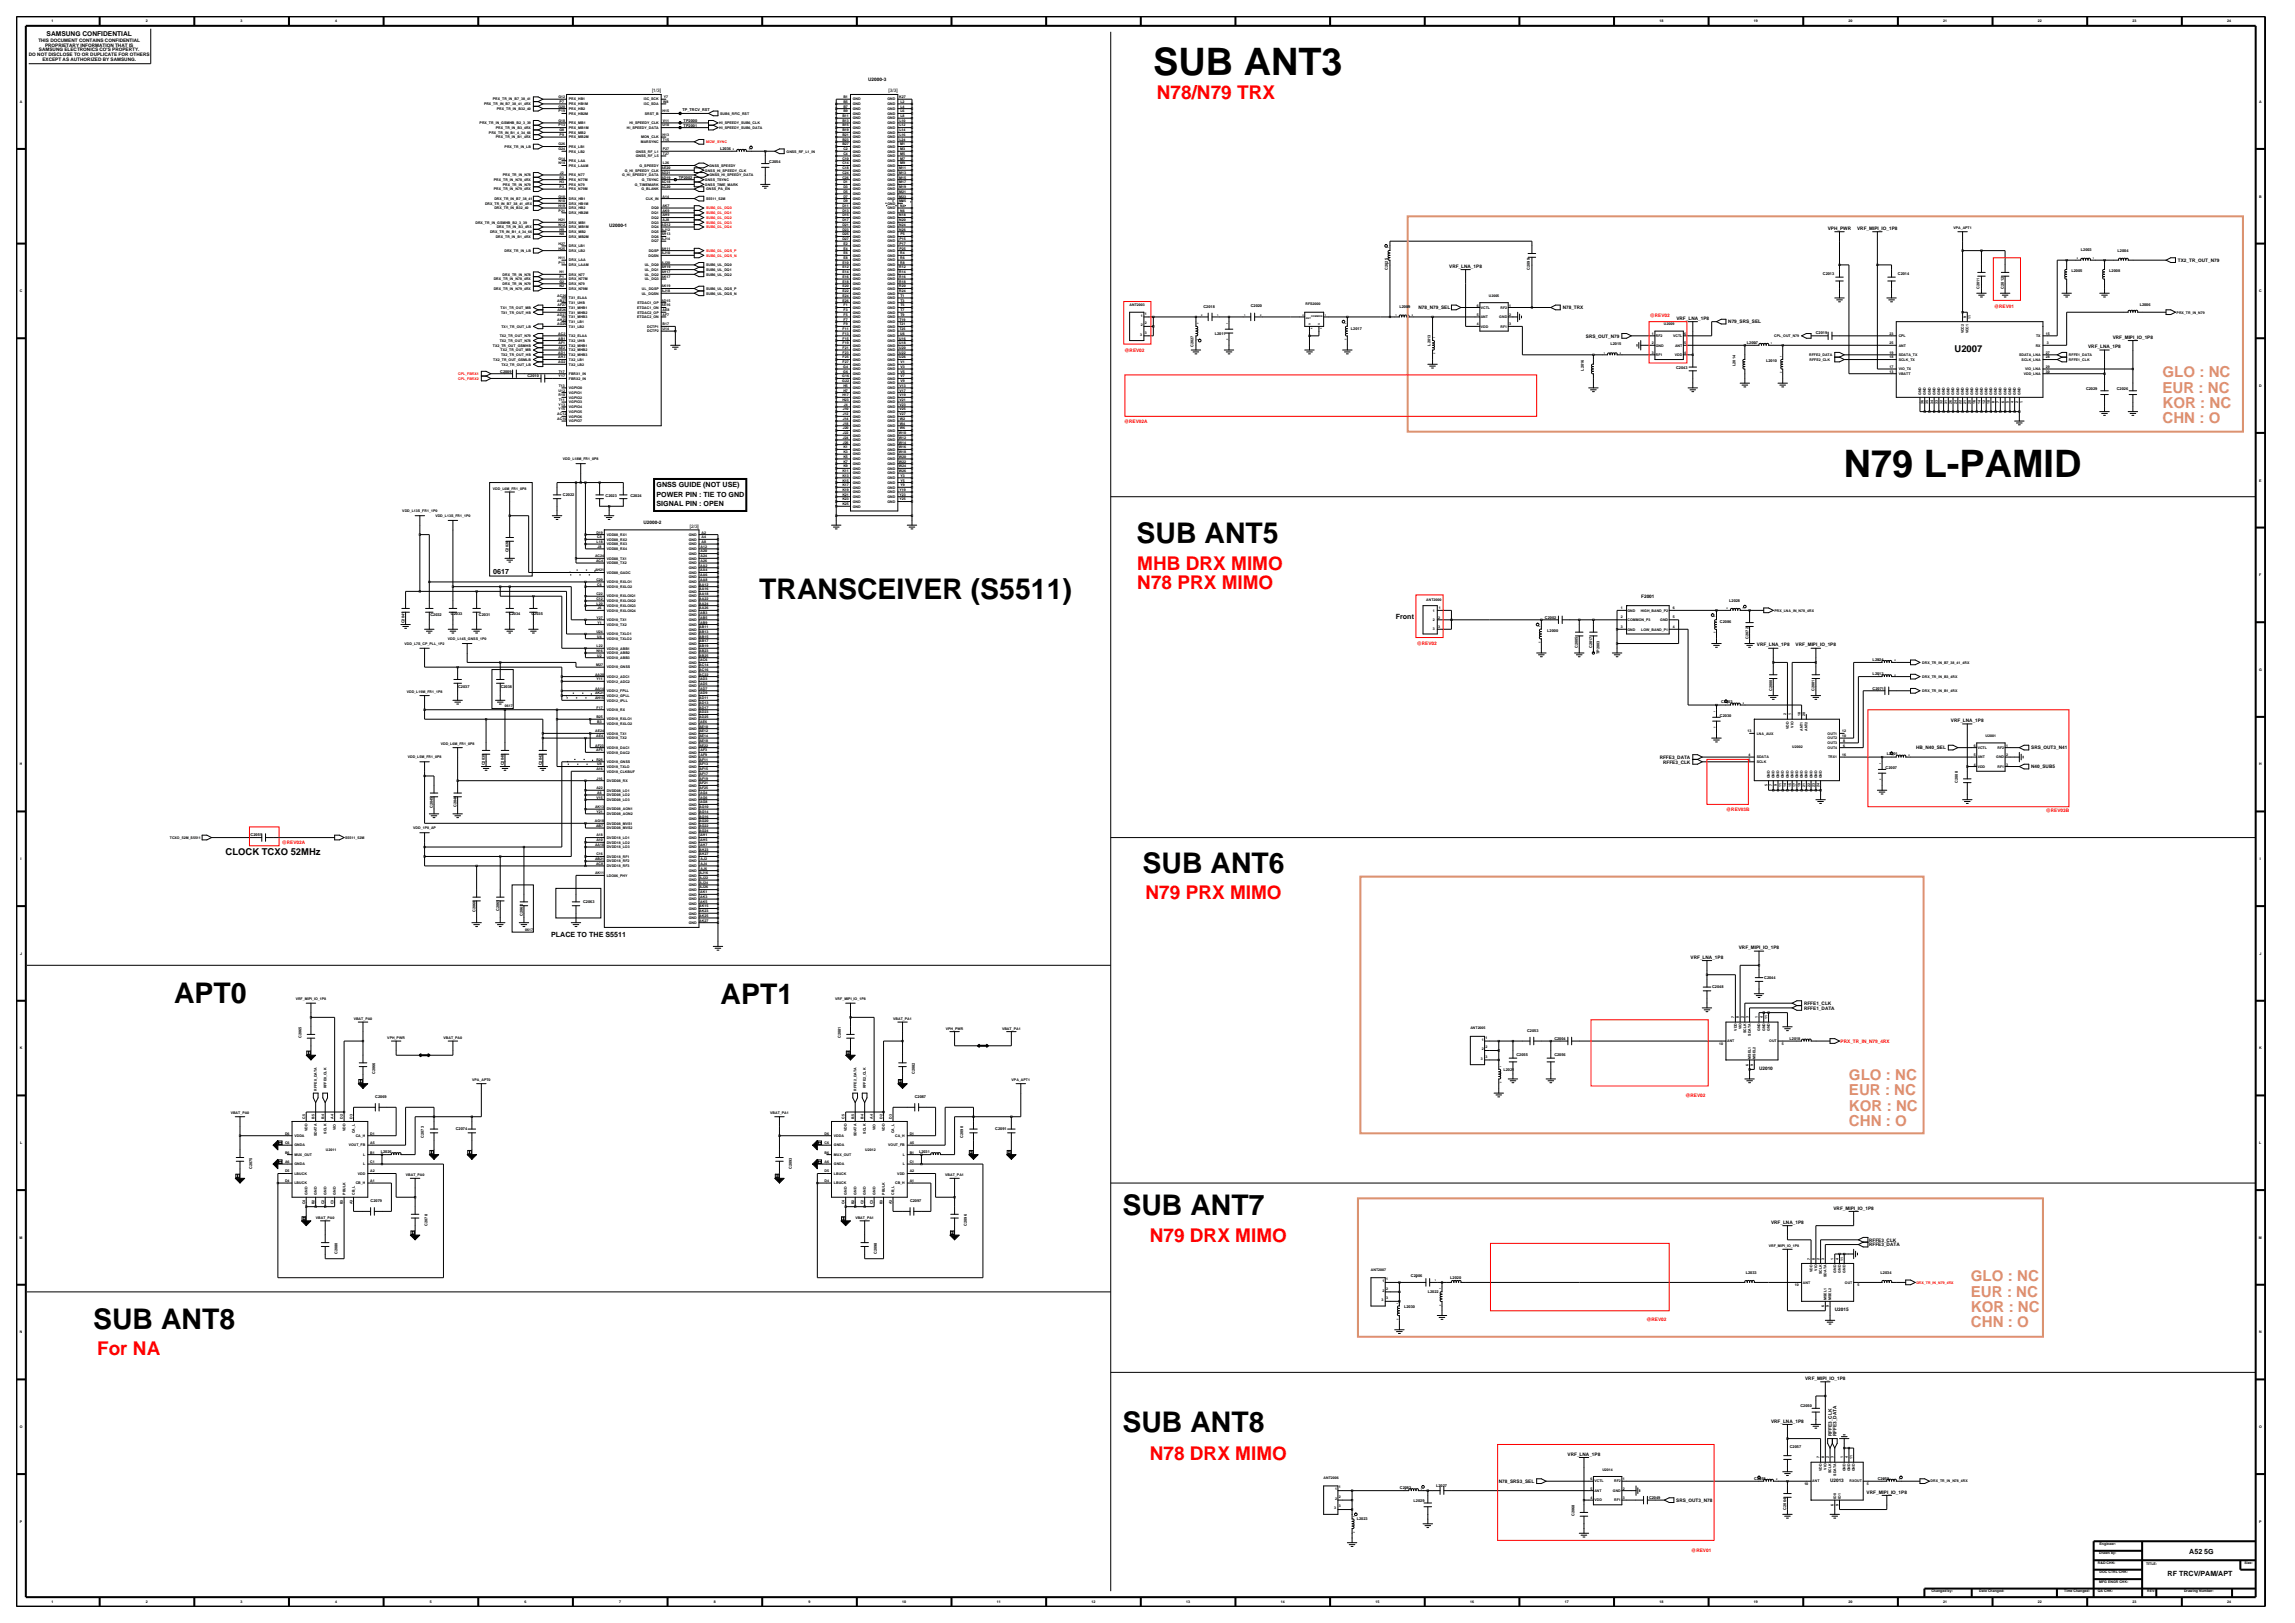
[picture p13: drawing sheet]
<svg xmlns="http://www.w3.org/2000/svg" width="420mm" height="297mm" viewBox="0 0 420 297" stroke-linecap="round" stroke-linejoin="round" font-family="sans-serif">
<defs><g id="words">
<g font-size="6.9">
<text x="211.1" y="13.7">SUB ANT3</text>
<text x="337.4" y="87.3">N79 L-PAMID</text>
</g>
<g font-size="5.2">
<text x="208" y="99.3">SUB ANT5</text>
<text x="138.9" y="109.7">TRANSCEIVER (S5511)</text>
<text x="209.1" y="159.7">SUB ANT6</text>
<text x="31.9" y="183.5">APT0</text>
<text x="131.9" y="183.7">APT1</text>
<text x="205.4" y="222.2">SUB ANT7</text>
<text x="17" y="243.2">SUB ANT8</text>
<text x="205.4" y="262.1">SUB ANT8</text>
</g>
<g font-size="3.5" fill="#f00">
<text x="211.7" y="18.1">N78/N79 TRX</text>
<text x="208.1" y="104.3">MHB DRX MIMO</text>
<text x="208.1" y="107.7">N78 PRX MIMO</text>
<text x="209.7" y="164.5">N79 PRX MIMO</text>
<text x="210.4" y="227.3">N79 DRX MIMO</text>
<text x="17.8" y="248">For NA</text>
<text x="210.4" y="267.1">N78 DRX MIMO</text>
</g>
<g font-size="2.8" fill="#db9370">
<text x="395.7" y="69">GLO : NC</text>
<text x="395.7" y="71.8">EUR : NC</text>
<text x="395.7" y="77.5">CHN : O</text>
<text x="395.7" y="74.7">KOR : NC</text>
<text x="338.4" y="197.6">GLO : NC</text>
<text x="338.4" y="200.4">EUR : NC</text>
<text x="338.4" y="203.3">KOR : NC</text>
<text x="338.4" y="206.1">CHN : O</text>
<text x="360.7" y="234.4">GLO : NC</text>
<text x="360.7" y="237.3">EUR : NC</text>
<text x="360.7" y="240.1">KOR : NC</text>
<text x="360.7" y="242.9">CHN : O</text>
</g>
<g font-size="1.7">
<text x="357.7" y="64.5">U2007</text>
<text x="41.3" y="156.5">CLOCK TCXO 52MHz</text>
</g>
<g font-size="1.3">
<text x="120.1" y="89.2">GNSS GUIDE (NOT USE)</text>
<text x="120.1" y="90.9">POWER PIN : TIE TO GND</text>
<text x="120.1" y="92.6">SIGNAL PIN : OPEN</text>
<text x="90.3" y="105">0617</text>
<text x="255.4" y="113.2">Front</text>
<text x="100.9" y="171.4">PLACE TO THE S5511</text>
<text x="400.6" y="284.3">A52 5G</text>
<text x="396.7" y="288.4">RF TRCV/PAM/APT</text>
</g>
<text font-size="1.2" x="8.5" y="6.6">SAMSUNG CONFIDENTIAL</text>
<g font-size=".9">
<text x="5.3" y="10.2">DO NOT DISCLOSE TO OR DUPLICATE FOR OTHERS</text>
<text x="7" y="7.6">THIS DOCUMENT CONTAINS CONFIDENTIAL</text>
<text x="7.1" y="9.4">SAMSUNG ELECTRONICS CO'S PROPERTY.</text>
<text x="7.8" y="11.1">EXCEPT AS AUTHORIZED BY SAMSUNG.</text>
<text x="8.2" y="8.5">PROPRIETARY INFORMATION THAT IS</text>
<text x="119.3" y="16.9">[1/3]</text>
<text x="158.9" y="14.9">U2000-3</text>
<text x="162.6" y="16.9">[3/3]</text>
<text x="111.5" y="41.5">U2000-1</text>
<text x="334.5" y="42.1">VPH_PWR</text>
<text x="339.9" y="42.1">VRF_MIPI_IO_1P8</text>
<text x="398.6" y="47.9">TX2_TR_OUT_N79</text>
<text x="265.2" y="49">VRF_LNA_1P8</text>
<text x="259.6" y="56.6">N78_N79_SEL</text>
<text x="286" y="56.6">N78_TRX</text>
<text x="306.8" y="58.5">VRF_LNA_1P8</text>
<text x="316.3" y="59.2">N79_SRS_SEL</text>
<text x="290.2" y="61.8">SRS_OUT_N79</text>
<text x="382.1" y="63.7">VRF_LNA_1P8</text>
<text x="386.6" y="62">VRF_MIPI_IO_1P8</text>
<text x="117.8" y="95.9">U2000-2</text>
<text x="126.2" y="96.5">[2/3]</text>
<text x="300.3" y="109.4">F2001</text>
<text x="321.5" y="118.3">VRF_LNA_1P8</text>
<text x="328.6" y="118.3">VRF_MIPI_IO_1P8</text>
<text x="350.7" y="137.1">HB_N40_SEL</text>
<text x="357" y="132.1">VRF_LNA_1P8</text>
<text x="371.7" y="137.1">SRS_OUT3_N41</text>
<text x="303.7" y="138.8">RFFE3_DATA</text>
<text x="304.4" y="139.7">RFFE3_CLK</text>
<text x="371.7" y="140.6">N40_SUB5</text>
<text x="318.2" y="173.7">VRF_MIPI_IO_1P8</text>
<text x="309.4" y="175.4">VRF_LNA_1P8</text>
<text x="330.1" y="184.7">RFFE1_DATA</text>
<text x="330.1" y="183.9">RFFE1_CLK</text>
<text x="321.9" y="195.8">U2010</text>
<text x="335.5" y="221.3">VRF_MIPI_IO_1P8</text>
<text x="324.1" y="223.9">VRF_LNA_1P8</text>
<text x="342.1" y="227.2">RFFE3_CLK</text>
<text x="342.1" y="228">RFFE3_DATA</text>
<text x="335.8" y="240">U2015</text>
<text x="330.3" y="252.5">VRF_MIPI_IO_1P8</text>
<text x="324.1" y="260.3">VRF_LNA_1P8</text>
<text x="335.2" y="262.8" transform="rotate(-90 335.2 262.8)">RFFE3_CLK</text>
<text x="336.1" y="262.8" transform="rotate(-90 336.1 262.8)">RFFE3_DATA</text>
<text x="286.9" y="266.4">VRF_LNA_1P8</text>
<text x="274.3" y="271.3">N78_SRS3_SEL</text>
<text x="306.8" y="274.8">SRS_OUT3_N78</text>
<text x="334.9" y="271.1">U2013</text>
<text x="341.6" y="273.3">VRF_MIPI_IO_1P8</text>
</g>
<g font-size=".9" fill="#f00">
<text x="301.9" y="58.1">@REV02</text>
<text x="364.9" y="56.3">@REV01</text>
<text x="205.8" y="64.4">@REV02</text>
<text x="205.7" y="77.4">@REV02A</text>
<text x="259.3" y="118.1">@REV02</text>
<text x="315.9" y="148.4">@REV03B</text>
<text x="374.4" y="148.6">@REV03B</text>
<text x="51.6" y="154.4">@REV02A</text>
<text x="336.8" y="190.8">PRX_TR_IN_N79_4RX</text>
<text x="308.4" y="200.8">@REV02</text>
<text x="301.3" y="241.7">@REV02</text>
<text x="309.5" y="283.9">@REV01</text>
</g>
<g font-size=".7">
<text x="9.4" y="4.1">1</text>
<text x="26.7" y="4.1">2</text>
<text x="44" y="4.1">3</text>
<text x="61.4" y="4.1">4</text>
<text x="303.7" y="4.1">18</text>
<text x="321" y="4.1">19</text>
<text x="338.3" y="4.1">20</text>
<text x="355.6" y="4.1">21</text>
<text x="372.9" y="4.1">22</text>
<text x="390.3" y="4.1">23</text>
<text x="407.6" y="4.1">24</text>
<text x="102.2" y="18">G12</text>
<text x="121.5" y="18">Y7</text>
<text x="154.3" y="18">B1</text>
<text x="164.6" y="18">K27</text>
<text x="3.6" y="18.8">A</text>
<text x="87.8" y="22.7">PRX_TR_IN_GSMHB_B2_3_39</text>
<text x="88.6" y="19.2">PRX_TR_IN_B7_38_41_4RX</text>
<text x="90.2" y="18.4">PRX_TR_IN_B7_38_41</text>
<text x="90.8" y="23.6">PRX_TR_IN_B3_4RX</text>
<text x="90.9" y="20.1">PRX_TR_IN_B32_40</text>
<text x="102.2" y="22.3">G18</text>
<text x="102.2" y="19.7">G20</text>
<text x="102.2" y="23.1">P13</text>
<text x="102.2" y="20.6">P19</text>
<text x="102.4" y="18.8">P7</text>
<text x="104.1" y="19.2">PRX_HB1M</text>
<text x="104.1" y="23.6">PRX_MB1M</text>
<text x="104.1" y="21">PRX_HB2M</text>
<text x="104.1" y="18.4">PRX_HB1</text>
<text x="104.1" y="22.7">PRX_MB1</text>
<text x="104.1" y="20.1">PRX_HB2</text>
<text x="114.7" y="23.6">HI_SPEEDY_DATA</text>
<text x="115.2" y="22.7">HI_SPEEDY_CLK</text>
<text x="117.8" y="18.4">I3C_SCK</text>
<text x="117.8" y="19.2">I3C_SDA</text>
<text x="118" y="21">SRST_B</text>
<text x="121.3" y="23.1">U10</text>
<text x="121.3" y="20.6">H15</text>
<text x="121.3" y="22.3">V11</text>
<text x="121.4" y="18.8">W8</text>
<text x="124.9" y="20.4">TP_TRCV_RST</text>
<text x="125.1" y="23.2">TP2001</text>
<text x="125.1" y="22.3">TP2000</text>
<text x="131.6" y="22.7">HI_SPEEDY_SUB6_CLK</text>
<text x="131.6" y="23.6">HI_SPEEDY_SUB6_DATA</text>
<text x="131.8" y="21">SUB6_RFIC_RST</text>
<text x="154.2" y="21.4">B11</text>
<text x="154.2" y="22.3">B13</text>
<text x="154.2" y="23.1">B15</text>
<text x="154.3" y="18.8">B5</text>
<text x="154.3" y="19.7">B7</text>
<text x="154.3" y="20.6">B9</text>
<text x="156.1" y="19.2">GND</text>
<text x="156.1" y="20.1">GND</text>
<text x="156.1" y="21">GND</text>
<text x="156.1" y="18.4">GND</text>
<text x="156.1" y="21.9">GND</text>
<text x="156.1" y="22.7">GND</text>
<text x="156.1" y="23.6">GND</text>
<text x="162.4" y="19.2">GND</text>
<text x="162.4" y="20.1">GND</text>
<text x="162.4" y="21">GND</text>
<text x="162.4" y="21.9">GND</text>
<text x="162.4" y="22.7">GND</text>
<text x="162.4" y="23.6">GND</text>
<text x="162.4" y="18.4">GND</text>
<text x="164.6" y="22.3">L10</text>
<text x="164.6" y="23.1">L12</text>
<text x="164.8" y="18.8">L2</text>
<text x="164.8" y="19.7">L4</text>
<text x="164.8" y="20.6">L6</text>
<text x="164.8" y="21.4">L8</text>
<text x="413.4" y="18.8">A</text>
<text x="89.5" y="24.5">PRX_TR_IN_B1_4_34_66</text>
<text x="90.8" y="25.3">PRX_TR_IN_B1_4RX</text>
<text x="92.3" y="27">PRX_TR_IN_LB</text>
<text x="102.2" y="26.6">G26</text>
<text x="102.2" y="29.2">G14</text>
<text x="102.2" y="27.5">G24</text>
<text x="102.4" y="24">G8</text>
<text x="102.4" y="24.9">P9</text>
<text x="104.1" y="25.3">PRX_MB2M</text>
<text x="104.1" y="27">PRX_LB1</text>
<text x="104.1" y="24.5">PRX_MB2</text>
<text x="104.1" y="29.6">PRX_LAA</text>
<text x="104.1" y="27.9">PRX_LB2</text>
<text x="116.4" y="28.8">GNSS_RF_L5</text>
<text x="116.4" y="27.9">GNSS_RF_L1</text>
<text x="117.3" y="26.2">MARSYNC</text>
<text x="117.3" y="25.3">MON_CLK</text>
<text x="121.3" y="24.9">H13</text>
<text x="121.3" y="27.5">P27</text>
<text x="121.3" y="25.8">T15</text>
<text x="121.3" y="28.4">T27</text>
<text x="131.8" y="27.5">L2036</text>
<text x="140.8" y="29.8">C2054</text>
<text x="144" y="27.9">GNSS_RF_L1_IN</text>
<text x="154.2" y="24">B19</text>
<text x="154.2" y="24.9">B21</text>
<text x="154.2" y="25.8">B23</text>
<text x="154.2" y="26.6">B27</text>
<text x="154.2" y="29.2">C10</text>
<text x="154.3" y="27.5">C2</text>
<text x="154.3" y="28.4">C4</text>
<text x="156.1" y="27.9">GND</text>
<text x="156.1" y="28.8">GND</text>
<text x="156.1" y="24.5">GND</text>
<text x="156.1" y="25.3">GND</text>
<text x="156.1" y="26.2">GND</text>
<text x="156.1" y="27">GND</text>
<text x="156.1" y="29.6">GND</text>
<text x="162.4" y="29.6">GND</text>
<text x="162.4" y="27.9">GND</text>
<text x="162.4" y="28.8">GND</text>
<text x="162.4" y="26.2">GND</text>
<text x="162.4" y="27">GND</text>
<text x="162.4" y="24.5">GND</text>
<text x="162.4" y="25.3">GND</text>
<text x="164.6" y="25.8">L24</text>
<text x="164.6" y="24">L14</text>
<text x="164.6" y="24.9">L16</text>
<text x="164.7" y="29.2">M7</text>
<text x="164.7" y="27.5">M3</text>
<text x="164.7" y="28.4">M5</text>
<text x="164.7" y="26.6">M1</text>
<text x="90.4" y="34.8">PRX_TR_IN_N79_4RX</text>
<text x="90.4" y="33.1">PRX_TR_IN_N78_4RX</text>
<text x="92" y="34">PRX_TR_IN_N79</text>
<text x="92" y="32.2">PRX_TR_IN_N78</text>
<text x="102.2" y="30.1">N14</text>
<text x="102.4" y="32.7">R2</text>
<text x="102.4" y="33.5">H3</text>
<text x="102.4" y="34.4">P3</text>
<text x="102.5" y="31.8">J2</text>
<text x="104.1" y="34.8">PRX_N79M</text>
<text x="104.1" y="33.1">PRX_N77M</text>
<text x="104.1" y="30.5">PRX_LAAM</text>
<text x="104.1" y="34">PRX_N79</text>
<text x="104.1" y="32.2">PRX_N77</text>
<text x="113.9" y="32.2">G_HI_SPEEDY_DATA</text>
<text x="114.3" y="31.4">G_HI_SPEEDY_CLK</text>
<text x="116.2" y="34">G_TIMEMARK</text>
<text x="117" y="30.5">G_SPEEDY</text>
<text x="117.4" y="34.8">G_BLANK</text>
<text x="117.5" y="33.1">G_TSYNC</text>
<text x="121" y="32.7">AD19</text>
<text x="121" y="31.8">AD21</text>
<text x="121" y="33.5">AC18</text>
<text x="121" y="34.4">AC20</text>
<text x="121.1" y="30.9">AE20</text>
<text x="121.3" y="30.1">L26</text>
<text x="124.2" y="32.7">TP2002</text>
<text x="129" y="34">GNSS_TIME_MARK</text>
<text x="129" y="31.4">GNSS_HI_SPEEDY_CLK</text>
<text x="129" y="33.1">GNSS_TSYNC</text>
<text x="129.2" y="34.8">GNSS_PA_EN</text>
<text x="129.8" y="30.5">GNSS_SPEEDY</text>
<text x="129.8" y="32.2">GNSS_HI_SPEEDY_DATA</text>
<text x="154.2" y="30.1">C14</text>
<text x="154.2" y="30.9">C18</text>
<text x="154.2" y="31.8">C24</text>
<text x="154.2" y="32.7">C26</text>
<text x="154.3" y="35.3">D5</text>
<text x="154.3" y="34.4">D3</text>
<text x="154.3" y="33.5">D1</text>
<text x="156.1" y="35.7">GND</text>
<text x="156.1" y="34.8">GND</text>
<text x="156.1" y="30.5">GND</text>
<text x="156.1" y="31.4">GND</text>
<text x="156.1" y="32.2">GND</text>
<text x="156.1" y="33.1">GND</text>
<text x="156.1" y="34">GND</text>
<text x="162.4" y="30.5">GND</text>
<text x="162.4" y="33.1">GND</text>
<text x="162.4" y="34">GND</text>
<text x="162.4" y="34.8">GND</text>
<text x="162.4" y="35.7">GND</text>
<text x="162.4" y="31.4">GND</text>
<text x="162.4" y="32.2">GND</text>
<text x="164.5" y="32.7">M15</text>
<text x="164.5" y="33.5">M17</text>
<text x="164.5" y="34.4">M19</text>
<text x="164.5" y="35.3">M21</text>
<text x="164.5" y="30.9">M11</text>
<text x="164.5" y="31.8">M13</text>
<text x="164.7" y="30.1">M9</text>
<text x="87" y="40.9">DRX_TR_IN_GSMHB_B2_3_39</text>
<text x="88.8" y="37.4">DRX_TR_IN_B7_38_41_4RX</text>
<text x="90.5" y="38.3">DRX_TR_IN_B32_40</text>
<text x="90.5" y="36.6">DRX_TR_IN_B7_38_41</text>
<text x="90.9" y="41.8">DRX_TR_IN_B3_4RX</text>
<text x="102.2" y="36.1">G10</text>
<text x="102.2" y="37">N10</text>
<text x="102.2" y="41.3">N12</text>
<text x="102.2" y="37.9">H19</text>
<text x="102.2" y="40.5">H21</text>
<text x="102.2" y="38.7">P21</text>
<text x="104.1" y="39.2">DRX_HB2M</text>
<text x="104.1" y="37.4">DRX_HB1M</text>
<text x="104.1" y="41.8">DRX_MB1M</text>
<text x="104.1" y="38.3">DRX_HB2</text>
<text x="104.1" y="40.9">DRX_MB1</text>
<text x="104.1" y="36.6">DRX_HB1</text>
<text x="118.2" y="36.6">CLK_IN</text>
<text x="119.2" y="40.9">DQ3</text>
<text x="119.2" y="38.3">DQ0</text>
<text x="119.2" y="39.2">DQ1</text>
<text x="119.2" y="40">DQ2</text>
<text x="119.2" y="41.8">DQ4</text>
<text x="121" y="41.3">AG12</text>
<text x="121.2" y="37.9">AK7</text>
<text x="121.2" y="38.7">AK9</text>
<text x="121.2" y="39.6">AH9</text>
<text x="121.3" y="40.5">AJ8</text>
<text x="121.3" y="36.1">A14</text>
<text x="129.2" y="36.6">S5511_52M</text>
<text x="154.2" y="38.7">D13</text>
<text x="154.2" y="39.6">D15</text>
<text x="154.2" y="40.5">D17</text>
<text x="154.2" y="41.3">D21</text>
<text x="154.2" y="37.9">D11</text>
<text x="154.3" y="36.1">D7</text>
<text x="154.3" y="37">D9</text>
<text x="156.1" y="36.6">GND</text>
<text x="156.1" y="37.4">GND</text>
<text x="156.1" y="39.2">GND</text>
<text x="156.1" y="40">GND</text>
<text x="156.1" y="40.9">GND</text>
<text x="156.1" y="41.8">GND</text>
<text x="156.1" y="38.3">GND</text>
<text x="162.4" y="40">GND</text>
<text x="162.4" y="40.9">GND</text>
<text x="162.4" y="41.8">GND</text>
<text x="162.4" y="38.3">GND</text>
<text x="162.4" y="39.2">GND</text>
<text x="162.4" y="36.6">GND</text>
<text x="162.4" y="37.4">GND</text>
<text x="164.5" y="36.1">M23</text>
<text x="164.5" y="37">M25</text>
<text x="164.6" y="39.6">N18</text>
<text x="164.6" y="40.5">N20</text>
<text x="164.6" y="41.3">N24</text>
<text x="164.8" y="37.9">N4</text>
<text x="164.8" y="38.7">N6</text>
<text x="357.5" y="42">VPA_APT1</text>
<text x="413.4" y="36.1">B</text>
<text x="89.7" y="42.6">DRX_TR_IN_B1_4_34_66</text>
<text x="90.7" y="43.5">DRX_TR_IN_B1_4RX</text>
<text x="92.3" y="46.1">DRX_TR_IN_LB</text>
<text x="102.2" y="45.7">H25</text>
<text x="102.2" y="44.8">H27</text>
<text x="102.2" y="47.4">H11</text>
<text x="102.4" y="43.1">N8</text>
<text x="102.4" y="42.2">H9</text>
<text x="104.1" y="43.5">DRX_MB2M</text>
<text x="104.1" y="46.1">DRX_LB2</text>
<text x="104.1" y="45.2">DRX_LB1</text>
<text x="104.1" y="42.6">DRX_MB2</text>
<text x="104.1" y="47.8">DRX_LAA</text>
<text x="118.7" y="47">DQSN</text>
<text x="118.7" y="46.1">DQSP</text>
<text x="119.2" y="44.4">DQ7</text>
<text x="119.2" y="43.5">DQ6</text>
<text x="119.2" y="42.6">DQ5</text>
<text x="121" y="43.1">AH13</text>
<text x="121" y="45.7">AH11</text>
<text x="121.1" y="43.9">AJ14</text>
<text x="121.1" y="46.5">AJ10</text>
<text x="121.1" y="42.2">AJ12</text>
<text x="154.2" y="42.2">D23</text>
<text x="154.2" y="43.1">D25</text>
<text x="154.2" y="43.9">D27</text>
<text x="154.4" y="44.8">E2</text>
<text x="154.4" y="45.7">E4</text>
<text x="154.4" y="46.5">E6</text>
<text x="154.4" y="47.4">E8</text>
<text x="156.1" y="45.2">GND</text>
<text x="156.1" y="46.1">GND</text>
<text x="156.1" y="47">GND</text>
<text x="156.1" y="47.8">GND</text>
<text x="156.1" y="42.6">GND</text>
<text x="156.1" y="43.5">GND</text>
<text x="156.1" y="44.4">GND</text>
<text x="162.4" y="47">GND</text>
<text x="162.4" y="47.8">GND</text>
<text x="162.4" y="44.4">GND</text>
<text x="162.4" y="45.2">GND</text>
<text x="162.4" y="46.1">GND</text>
<text x="162.4" y="43.5">GND</text>
<text x="162.4" y="42.6">GND</text>
<text x="164.6" y="42.2">N26</text>
<text x="164.6" y="43.9">P15</text>
<text x="164.6" y="44.8">P17</text>
<text x="164.6" y="45.7">P25</text>
<text x="164.8" y="46.5">R4</text>
<text x="164.8" y="47.4">R6</text>
<text x="164.8" y="43.1">P5</text>
<text x="380.8" y="45.9">L2003</text>
<text x="387.5" y="46.1">L2004</text>
<text x="3.6" y="53.5">C</text>
<text x="90.4" y="53">DRX_TR_IN_N79_4RX</text>
<text x="90.4" y="51.3">DRX_TR_IN_N78_4RX</text>
<text x="92" y="52.2">DRX_TR_IN_N79</text>
<text x="92" y="50.4">DRX_TR_IN_N78</text>
<text x="102.2" y="48.3">P11</text>
<text x="102.4" y="51.7">G2</text>
<text x="102.4" y="52.6">N2</text>
<text x="102.4" y="50">H1</text>
<text x="102.4" y="50.9">P1</text>
<text x="104.1" y="53">DRX_N79M</text>
<text x="104.1" y="51.3">DRX_N77M</text>
<text x="104.1" y="48.7">DRX_LAAM</text>
<text x="104.1" y="50.4">DRX_N77</text>
<text x="104.1" y="52.2">DRX_N79</text>
<text x="117.4" y="53.9">UL_DQSN</text>
<text x="117.5" y="53">UL_DQSP</text>
<text x="118" y="48.7">UL_DQ0</text>
<text x="118" y="51.3">UL_DQ3</text>
<text x="118" y="50.4">UL_DQ2</text>
<text x="118" y="49.6">UL_DQ1</text>
<text x="121" y="50.9">AK17</text>
<text x="121" y="52.6">AK19</text>
<text x="121" y="50">AH17</text>
<text x="121" y="49.1">AH19</text>
<text x="121.1" y="53.5">AJ18</text>
<text x="121.1" y="48.3">AJ20</text>
<text x="129.2" y="49.6">SUB6_UL_DQ1</text>
<text x="129.2" y="50.4">SUB6_UL_DQ2</text>
<text x="129.2" y="53">SUB6_UL_DQS_P</text>
<text x="129.2" y="53.9">SUB6_UL_DQS_N</text>
<text x="129.2" y="48.7">SUB6_UL_DQ0</text>
<text x="154.2" y="52.6">E20</text>
<text x="154.2" y="53.5">E22</text>
<text x="154.2" y="48.3">E10</text>
<text x="154.2" y="49.1">E12</text>
<text x="154.2" y="50">E14</text>
<text x="154.2" y="50.9">E16</text>
<text x="154.2" y="51.7">E18</text>
<text x="156.1" y="53">GND</text>
<text x="156.1" y="53.9">GND</text>
<text x="156.1" y="48.7">GND</text>
<text x="156.1" y="49.6">GND</text>
<text x="156.1" y="50.4">GND</text>
<text x="156.1" y="51.3">GND</text>
<text x="156.1" y="52.2">GND</text>
<text x="162.4" y="53">GND</text>
<text x="162.4" y="53.9">GND</text>
<text x="162.4" y="48.7">GND</text>
<text x="162.4" y="49.6">GND</text>
<text x="162.4" y="50.4">GND</text>
<text x="162.4" y="51.3">GND</text>
<text x="162.4" y="52.2">GND</text>
<text x="164.6" y="52.6">R20</text>
<text x="164.6" y="53.5">R24</text>
<text x="164.6" y="49.1">R12</text>
<text x="164.6" y="50">R14</text>
<text x="164.6" y="50.9">R16</text>
<text x="164.6" y="51.7">R18</text>
<text x="164.8" y="48.3">R8</text>
<text x="254" y="49.3" transform="rotate(-90 254 49.3)">C2025</text>
<text x="280" y="49.3" transform="rotate(-90 280 49.3)">C2099</text>
<text x="333.6" y="50.4">C2013</text>
<text x="347.3" y="50.4">C2014</text>
<text x="362.3" y="52.9" transform="rotate(-90 362.3 52.9)">C2011</text>
<text x="366.7" y="52.8" transform="rotate(-90 366.7 52.8)">C2012</text>
<text x="379.1" y="49.8">L2005</text>
<text x="386" y="49.8">L2008</text>
<text x="413.4" y="53.5">C</text>
<text x="91.6" y="56.5">TX1_TR_OUT_MB</text>
<text x="91.7" y="57.4">TX1_TR_OUT_HB</text>
<text x="91.8" y="60">TX1_TR_OUT_LB</text>
<text x="102" y="59.5">AG26</text>
<text x="102" y="58.7">AH25</text>
<text x="102" y="57.8">AD27</text>
<text x="102" y="55.2">AB27</text>
<text x="102" y="54.3">AC26</text>
<text x="102" y="56.9">AE26</text>
<text x="102" y="56.1">AF27</text>
<text x="104.1" y="59.1">TX1_LB1</text>
<text x="104.1" y="56.5">TX1_MHB1</text>
<text x="104.1" y="60">TX1_LB2</text>
<text x="104.1" y="58.2">TX1_MHB3</text>
<text x="104.1" y="57.4">TX1_MHB2</text>
<text x="104.1" y="55.6">TX1_UHB</text>
<text x="104.1" y="54.8">TX1_ELAA</text>
<text x="116.6" y="58.2">ETDAC2_ON</text>
<text x="116.6" y="56.5">ETDAC1_ON</text>
<text x="116.6" y="57.4">ETDAC2_OP</text>
<text x="116.6" y="55.6">ETDAC1_OP</text>
<text x="118.4" y="60">DCTP1</text>
<text x="121" y="55.2">AD15</text>
<text x="121.1" y="56.1">AE16</text>
<text x="121.2" y="56.9">AE8</text>
<text x="121.3" y="57.8">AF7</text>
<text x="121.3" y="59.5">B17</text>
<text x="154.2" y="54.3">E24</text>
<text x="154.2" y="55.2">E26</text>
<text x="154.4" y="56.9">F3</text>
<text x="154.4" y="57.8">F5</text>
<text x="154.4" y="58.7">F7</text>
<text x="154.4" y="59.5">F9</text>
<text x="154.4" y="56.1">F1</text>
<text x="156.1" y="57.4">GND</text>
<text x="156.1" y="58.2">GND</text>
<text x="156.1" y="59.1">GND</text>
<text x="156.1" y="60">GND</text>
<text x="156.1" y="56.5">GND</text>
<text x="156.1" y="54.8">GND</text>
<text x="156.1" y="55.6">GND</text>
<text x="162.4" y="55.6">GND</text>
<text x="162.4" y="56.5">GND</text>
<text x="162.4" y="57.4">GND</text>
<text x="162.4" y="58.2">GND</text>
<text x="162.4" y="54.8">GND</text>
<text x="162.4" y="59.1">GND</text>
<text x="162.4" y="60">GND</text>
<text x="164.6" y="58.7">T19</text>
<text x="164.6" y="59.5">T21</text>
<text x="164.8" y="55.2">T3</text>
<text x="164.8" y="56.1">T5</text>
<text x="164.8" y="56.9">T7</text>
<text x="164.8" y="57.8">T9</text>
<text x="164.8" y="54.3">T1</text>
<text x="206.7" y="56">ANT2003</text>
<text x="208.8" y="57.9">1</text>
<text x="208.8" y="59.7">2</text>
<text x="209.5" y="57.6">1</text>
<text x="209.5" y="59.3">2</text>
<text x="220.2" y="56.4">C2018</text>
<text x="228.9" y="56.3">C2020</text>
<text x="238.9" y="55.8">RFS2000</text>
<text x="256.1" y="56.4">L2009</text>
<text x="270.3" y="57.8">5</text>
<text x="270.3" y="56.1">6</text>
<text x="270.3" y="59.5">4</text>
<text x="271" y="58.2">ANT</text>
<text x="271" y="56.5">VCTL</text>
<text x="271" y="60">VDD</text>
<text x="272.5" y="54.4">U2005</text>
<text x="274.4" y="58.2">GND</text>
<text x="274.6" y="60">RF1</text>
<text x="274.6" y="56.5">RF2</text>
<text x="276.2" y="57.8">2</text>
<text x="276.2" y="59.5">3</text>
<text x="276.2" y="56.1">1</text>
<text x="304.5" y="59.5">U2009</text>
<text x="359.8" y="58.2" transform="rotate(-90 359.8 58.2)">9</text>
<text x="360.7" y="58.4" transform="rotate(-90 360.7 58.4)">11</text>
<text x="391.6" y="56">L2006</text>
<text x="398.3" y="57.4">PRX_TR_IN_N79</text>
<text x="90.2" y="63.4">TX2_TR_OUT_GSMHB</text>
<text x="91.4" y="61.7">TX2_TR_OUT_N79</text>
<text x="91.4" y="62.6">TX2_TR_OUT_N78</text>
<text x="91.6" y="64.3">TX2_TR_OUT_MB</text>
<text x="91.7" y="65.2">TX2_TR_OUT_HB</text>
<text x="102.2" y="65.6">AH3</text>
<text x="102.2" y="61.3">AC2</text>
<text x="102.2" y="64.7">AD1</text>
<text x="102.2" y="62.1">AB1</text>
<text x="102.2" y="63.9">AE2</text>
<text x="102.2" y="63">AF1</text>
<text x="104.1" y="63.4">TX2_MHB1</text>
<text x="104.1" y="64.3">TX2_MHB2</text>
<text x="104.1" y="61.7">TX2_ELAA</text>
<text x="104.1" y="65.2">TX2_MHB3</text>
<text x="104.1" y="62.6">TX2_UHB</text>
<text x="118.4" y="60.8">DCTP2</text>
<text x="121.3" y="60.4">U14</text>
<text x="154.2" y="60.4">F11</text>
<text x="154.2" y="61.3">F13</text>
<text x="154.2" y="62.1">F15</text>
<text x="154.2" y="63">F19</text>
<text x="154.2" y="63.9">F21</text>
<text x="154.2" y="64.7">F23</text>
<text x="154.2" y="65.6">F25</text>
<text x="156.1" y="60.8">GND</text>
<text x="156.1" y="61.7">GND</text>
<text x="156.1" y="62.6">GND</text>
<text x="156.1" y="63.4">GND</text>
<text x="156.1" y="64.3">GND</text>
<text x="156.1" y="65.2">GND</text>
<text x="162.4" y="65.2">GND</text>
<text x="162.4" y="61.7">GND</text>
<text x="162.4" y="60.8">GND</text>
<text x="162.4" y="62.6">GND</text>
<text x="162.4" y="63.4">GND</text>
<text x="162.4" y="64.3">GND</text>
<text x="164.6" y="64.7">U22</text>
<text x="164.6" y="65.6">U26</text>
<text x="164.6" y="62.1">U16</text>
<text x="164.6" y="63">U18</text>
<text x="164.6" y="63.9">U20</text>
<text x="164.6" y="60.4">T25</text>
<text x="164.8" y="61.3">U6</text>
<text x="208.6" y="61.4">3</text>
<text x="209.5" y="61.1">3</text>
<text x="218.4" y="63.5" transform="rotate(-90 218.4 63.5)">C2027</text>
<text x="222.3" y="61.3">L2011</text>
<text x="247.2" y="60.4">L2017</text>
<text x="261.8" y="63.2" transform="rotate(-90 261.8 63.2)">L2013</text>
<text x="294.7" y="63.2">L2015</text>
<text x="302.3" y="63">2</text>
<text x="302.3" y="64.8">3</text>
<text x="302.3" y="61.3">1</text>
<text x="303" y="63.4">GND</text>
<text x="303" y="65.2">RF1</text>
<text x="303" y="61.7">RF2</text>
<text x="306.2" y="61.7">VCTL</text>
<text x="306.5" y="65.2">VDD</text>
<text x="306.5" y="63.4">ANT</text>
<text x="308.2" y="61.3">6</text>
<text x="308.2" y="64.8">4</text>
<text x="308.2" y="63">5</text>
<text x="319.7" y="63">L2007</text>
<text x="324.7" y="61.7">CPL_OUT_N79</text>
<text x="331.1" y="65.2">RFFE2_DATA</text>
<text x="332.3" y="61.1">C2019</text>
<text x="345.8" y="61.3">23</text>
<text x="345.8" y="63">25</text>
<text x="345.8" y="65.6">18</text>
<text x="345.8" y="64.7">19</text>
<text x="347.5" y="61.7">CPL</text>
<text x="347.5" y="63.4">ANT</text>
<text x="347.5" y="65.2">SDATA_TX</text>
<text x="359.4" y="61" transform="rotate(-90 359.4 61)">VCC2</text>
<text x="360.3" y="61" transform="rotate(-90 360.3 61)">VCC1</text>
<text x="369.5" y="65.2">SDATA_LNA</text>
<text x="372.5" y="63.4">RX</text>
<text x="372.6" y="61.7">TX</text>
<text x="374.4" y="65.6">28</text>
<text x="374.4" y="64.7">27</text>
<text x="374.4" y="61.3">15</text>
<text x="374.6" y="63">3</text>
<text x="378.6" y="65.2">RFFE1_DATA</text>
<text x="90.3" y="66">TX2_TR_OUT_GSMLB</text>
<text x="91.5" y="68.2">C2009</text>
<text x="91.8" y="66.9">TX2_TR_OUT_LB</text>
<text x="96.5" y="69">C2010</text>
<text x="102.1" y="66.5">AG2</text>
<text x="102.2" y="71.7">U12</text>
<text x="102.2" y="69">Y17</text>
<text x="102.3" y="68.2">T17</text>
<text x="102.3" y="70.8">T13</text>
<text x="104.1" y="69.5">FBRX2_IN</text>
<text x="104.1" y="68.6">FBRX1_IN</text>
<text x="104.1" y="71.2">VGPIO0</text>
<text x="104.1" y="66">TX2_LB1</text>
<text x="104.1" y="66.9">TX2_LB2</text>
<text x="154.1" y="69">G16</text>
<text x="154.1" y="69.9">G22</text>
<text x="154.2" y="66.5">F27</text>
<text x="154.3" y="68.2">G6</text>
<text x="154.3" y="67.3">G4</text>
<text x="154.3" y="70.8">H5</text>
<text x="154.3" y="71.7">H7</text>
<text x="156.1" y="68.6">GND</text>
<text x="156.1" y="71.2">GND</text>
<text x="156.1" y="66.9">GND</text>
<text x="156.1" y="69.5">GND</text>
<text x="156.1" y="70.3">GND</text>
<text x="156.1" y="67.8">GND</text>
<text x="156.1" y="66">GND</text>
<text x="162.4" y="67.8">GND</text>
<text x="162.4" y="68.6">GND</text>
<text x="162.4" y="69.5">GND</text>
<text x="162.4" y="70.3">GND</text>
<text x="162.4" y="66">GND</text>
<text x="162.4" y="66.9">GND</text>
<text x="162.4" y="71.2">GND</text>
<text x="164.6" y="70.8">V13</text>
<text x="164.6" y="71.7">V17</text>
<text x="164.8" y="67.3">V3</text>
<text x="164.8" y="68.2">V5</text>
<text x="164.8" y="69">V7</text>
<text x="164.8" y="69.9">V9</text>
<text x="164.8" y="66.5">V1</text>
<text x="289.9" y="67.9" transform="rotate(-90 289.9 67.9)">L2016</text>
<text x="306.8" y="67.5">C2043</text>
<text x="317.6" y="67" transform="rotate(-90 317.6 67)">L2014</text>
<text x="323.2" y="66.3">L2010</text>
<text x="331.1" y="66">RFFE2_CLK</text>
<text x="345.8" y="68.2">13</text>
<text x="345.8" y="67.3">17</text>
<text x="347.5" y="68.6">VBATT</text>
<text x="347.5" y="67.8">VIO_TX</text>
<text x="347.5" y="66">SCLK_TX</text>
<text x="370" y="66">SCLK_LNA</text>
<text x="370.4" y="68.6">VDD_LNA</text>
<text x="370.6" y="67.8">VIO_LNA</text>
<text x="374.4" y="67.3">29</text>
<text x="374.4" y="68.2">30</text>
<text x="378.6" y="66">RFFE1_CLK</text>
<text x="381.8" y="71.4">C2029</text>
<text x="387.4" y="71.4">C2026</text>
<text x="413.4" y="70.8">D</text>
<text x="102" y="76.8">AC10</text>
<text x="102" y="76">AC12</text>
<text x="102.2" y="72.5">R10</text>
<text x="102.2" y="74.2">Y13</text>
<text x="102.2" y="75.1">Y15</text>
<text x="102.3" y="73.4">T11</text>
<text x="104.1" y="74.7">VGPIO4</text>
<text x="104.1" y="75.6">VGPIO5</text>
<text x="104.1" y="72.1">VGPIO1</text>
<text x="104.1" y="72.9">VGPIO2</text>
<text x="104.1" y="73.8">VGPIO3</text>
<text x="104.1" y="77.3">VGPIO7</text>
<text x="104.1" y="76.4">VGPIO6</text>
<text x="154.2" y="72.5">H17</text>
<text x="154.2" y="73.4">H23</text>
<text x="154.2" y="77.7">J18</text>
<text x="154.2" y="75.1">J10</text>
<text x="154.2" y="76">J12</text>
<text x="154.2" y="76.8">J14</text>
<text x="154.4" y="74.2">J4</text>
<text x="156.1" y="74.7">GND</text>
<text x="156.1" y="72.9">GND</text>
<text x="156.1" y="73.8">GND</text>
<text x="156.1" y="72.1">GND</text>
<text x="156.1" y="75.6">GND</text>
<text x="156.1" y="76.4">GND</text>
<text x="156.1" y="77.3">GND</text>
<text x="162.4" y="77.3">GND</text>
<text x="162.4" y="74.7">GND</text>
<text x="162.4" y="75.6">GND</text>
<text x="162.4" y="76.4">GND</text>
<text x="162.4" y="72.1">GND</text>
<text x="162.4" y="72.9">GND</text>
<text x="162.4" y="73.8">GND</text>
<text x="164.6" y="74.2">V23</text>
<text x="164.6" y="75.1">V25</text>
<text x="164.6" y="76">V27</text>
<text x="164.6" y="72.5">V19</text>
<text x="164.6" y="73.4">V21</text>
<text x="164.7" y="77.7">W4</text>
<text x="164.7" y="76.8">W2</text>
<text x="351.6" y="72.3" transform="rotate(-90 351.6 72.3)">GND</text>
<text x="352" y="73.9" transform="rotate(-90 352 73.9)">36</text>
<text x="352.5" y="72.3" transform="rotate(-90 352.5 72.3)">GND</text>
<text x="352.9" y="73.9" transform="rotate(-90 352.9 73.9)">35</text>
<text x="353.3" y="72.3" transform="rotate(-90 353.3 72.3)">GND</text>
<text x="353.8" y="73.9" transform="rotate(-90 353.8 73.9)">34</text>
<text x="354.2" y="72.3" transform="rotate(-90 354.2 72.3)">GND</text>
<text x="354.6" y="73.9" transform="rotate(-90 354.6 73.9)">33</text>
<text x="355.1" y="72.3" transform="rotate(-90 355.1 72.3)">GND</text>
<text x="355.5" y="73.9" transform="rotate(-90 355.5 73.9)">32</text>
<text x="355.9" y="72.3" transform="rotate(-90 355.9 72.3)">GND</text>
<text x="356.4" y="73.9" transform="rotate(-90 356.4 73.9)">31</text>
<text x="356.8" y="72.3" transform="rotate(-90 356.8 72.3)">GND</text>
<text x="357.2" y="73.9" transform="rotate(-90 357.2 73.9)">26</text>
<text x="357.7" y="72.3" transform="rotate(-90 357.7 72.3)">GND</text>
<text x="358.1" y="73.9" transform="rotate(-90 358.1 73.9)">24</text>
<text x="358.5" y="72.3" transform="rotate(-90 358.5 72.3)">GND</text>
<text x="359" y="73.9" transform="rotate(-90 359 73.9)">22</text>
<text x="359.4" y="72.3" transform="rotate(-90 359.4 72.3)">GND</text>
<text x="359.8" y="73.9" transform="rotate(-90 359.8 73.9)">21</text>
<text x="360.3" y="72.3" transform="rotate(-90 360.3 72.3)">GND</text>
<text x="360.7" y="73.9" transform="rotate(-90 360.7 73.9)">20</text>
<text x="361.1" y="72.3" transform="rotate(-90 361.1 72.3)">GND</text>
<text x="361.5" y="73.9" transform="rotate(-90 361.5 73.9)">16</text>
<text x="362" y="72.3" transform="rotate(-90 362 72.3)">GND</text>
<text x="362.4" y="73.9" transform="rotate(-90 362.4 73.9)">14</text>
<text x="362.9" y="72.3" transform="rotate(-90 362.9 72.3)">GND</text>
<text x="363.3" y="73.9" transform="rotate(-90 363.3 73.9)">12</text>
<text x="363.7" y="72.3" transform="rotate(-90 363.7 72.3)">GND</text>
<text x="364.2" y="73.9" transform="rotate(-90 364.2 73.9)">10</text>
<text x="364.6" y="72.3" transform="rotate(-90 364.6 72.3)">GND</text>
<text x="365" y="73.8" transform="rotate(-90 365 73.8)">8</text>
<text x="365.4" y="72.3" transform="rotate(-90 365.4 72.3)">GND</text>
<text x="365.9" y="73.8" transform="rotate(-90 365.9 73.8)">7</text>
<text x="366.3" y="72.3" transform="rotate(-90 366.3 72.3)">GND</text>
<text x="366.8" y="73.8" transform="rotate(-90 366.8 73.8)">6</text>
<text x="367.2" y="72.3" transform="rotate(-90 367.2 72.3)">GND</text>
<text x="367.6" y="73.8" transform="rotate(-90 367.6 73.8)">5</text>
<text x="368.1" y="72.3" transform="rotate(-90 368.1 72.3)">GND</text>
<text x="368.5" y="73.8" transform="rotate(-90 368.5 73.8)">4</text>
<text x="368.9" y="72.3" transform="rotate(-90 368.9 72.3)">GND</text>
<text x="369.3" y="73.8" transform="rotate(-90 369.3 73.8)">2</text>
<text x="369.8" y="72.3" transform="rotate(-90 369.8 72.3)">GND</text>
<text x="370.2" y="73.8" transform="rotate(-90 370.2 73.8)">1</text>
<text x="154.2" y="78.6">J20</text>
<text x="154.2" y="79.5">J22</text>
<text x="154.2" y="80.3">J24</text>
<text x="154.2" y="81.2">J26</text>
<text x="154.3" y="82.9">K3</text>
<text x="154.3" y="83.8">K5</text>
<text x="154.3" y="82">K1</text>
<text x="156.1" y="83.3">GND</text>
<text x="156.1" y="78.1">GND</text>
<text x="156.1" y="79">GND</text>
<text x="156.1" y="79.9">GND</text>
<text x="156.1" y="80.7">GND</text>
<text x="156.1" y="81.6">GND</text>
<text x="156.1" y="82.5">GND</text>
<text x="162.4" y="78.1">GND</text>
<text x="162.4" y="79">GND</text>
<text x="162.4" y="80.7">GND</text>
<text x="162.4" y="81.6">GND</text>
<text x="162.4" y="82.5">GND</text>
<text x="162.4" y="83.3">GND</text>
<text x="162.4" y="79.9">GND</text>
<text x="164.5" y="80.3">W12</text>
<text x="164.5" y="81.2">W14</text>
<text x="164.5" y="82">W16</text>
<text x="164.5" y="82.9">W18</text>
<text x="164.5" y="83.8">W20</text>
<text x="164.5" y="79.5">W10</text>
<text x="164.7" y="78.6">W6</text>
<text x="90.2" y="89.6">VDD_L6M_FR1_0P8</text>
<text x="103" y="84.2">VDD_L18M_FR1_0P8</text>
<text x="154.2" y="87.2">K13</text>
<text x="154.2" y="88.1">K15</text>
<text x="154.2" y="89">K17</text>
<text x="154.2" y="89.8">K19</text>
<text x="154.2" y="86.4">K11</text>
<text x="154.3" y="84.6">K7</text>
<text x="154.3" y="85.5">K9</text>
<text x="156.1" y="84.2">GND</text>
<text x="156.1" y="85.1">GND</text>
<text x="156.1" y="85.9">GND</text>
<text x="156.1" y="87.7">GND</text>
<text x="156.1" y="88.5">GND</text>
<text x="156.1" y="89.4">GND</text>
<text x="156.1" y="86.8">GND</text>
<text x="162.4" y="89.4">GND</text>
<text x="162.4" y="86.8">GND</text>
<text x="162.4" y="87.7">GND</text>
<text x="162.4" y="88.5">GND</text>
<text x="162.4" y="84.2">GND</text>
<text x="162.4" y="85.1">GND</text>
<text x="162.4" y="85.9">GND</text>
<text x="164.5" y="86.4">W26</text>
<text x="164.5" y="84.6">W22</text>
<text x="164.5" y="85.5">W24</text>
<text x="164.6" y="89.8">Y19</text>
<text x="164.8" y="89">Y9</text>
<text x="164.8" y="87.2">Y3</text>
<text x="164.8" y="88.1">Y5</text>
<text x="413.4" y="88.1">E</text>
<text x="73.6" y="93.7">VDD_L13S_FR1_1P0</text>
<text x="79.7" y="94.6">VDD_L13S_FR1_1P0</text>
<text x="103" y="90.7">C2022</text>
<text x="110.8" y="90.9">C2023</text>
<text x="115.4" y="90.9">C2024</text>
<text x="154.2" y="90.7">K21</text>
<text x="154.2" y="91.6">K23</text>
<text x="154.2" y="92.4">K25</text>
<text x="156.1" y="90.3">GND</text>
<text x="156.1" y="91.1">GND</text>
<text x="156.1" y="92">GND</text>
<text x="156.1" y="92.9">GND</text>
<text x="162.4" y="90.3">GND</text>
<text x="162.4" y="91.1">GND</text>
<text x="162.4" y="92">GND</text>
<text x="164.6" y="90.7">Y23</text>
<text x="164.6" y="91.6">Y25</text>
<text x="93.1" y="101.1" transform="rotate(-90 93.1 101.1)">C2028</text>
<text x="108.9" y="102">AC24</text>
<text x="109.1" y="97.6">D19</text>
<text x="109.2" y="99.4">L18</text>
<text x="109.3" y="98.5">C8</text>
<text x="109.4" y="100.2">J8</text>
<text x="111" y="100.7">VDD08_RX4</text>
<text x="111" y="99.8">VDD08_RX3</text>
<text x="111" y="98.9">VDD08_RX2</text>
<text x="111" y="98.1">VDD08_RX1</text>
<text x="126" y="101.5">GND</text>
<text x="126" y="98.9">GND</text>
<text x="126" y="99.8">GND</text>
<text x="126" y="100.7">GND</text>
<text x="126" y="98.1">GND</text>
<text x="128.2" y="101.1">A20</text>
<text x="128.2" y="102">A24</text>
<text x="128.2" y="100.2">A12</text>
<text x="128.4" y="98.5">A4</text>
<text x="128.4" y="99.4">A8</text>
<text x="128.4" y="97.6">A2</text>
<text x="108.9" y="104.6">AH21</text>
<text x="109.1" y="102.8">AC4</text>
<text x="109.1" y="106.3">C20</text>
<text x="109.3" y="107.2">C6</text>
<text x="111" y="106.7">VDD10_RXLO1</text>
<text x="111" y="107.6">VDD10_RXLO2</text>
<text x="111" y="105">VDD08_GADC</text>
<text x="111" y="102.4">VDD08_TX1</text>
<text x="111" y="103.3">VDD08_TX2</text>
<text x="126" y="105">GND</text>
<text x="126" y="105.9">GND</text>
<text x="126" y="106.7">GND</text>
<text x="126" y="107.6">GND</text>
<text x="126" y="104.1">GND</text>
<text x="126" y="102.4">GND</text>
<text x="126" y="103.3">GND</text>
<text x="128" y="107.2">AA12</text>
<text x="128.1" y="104.6">AA4</text>
<text x="128.1" y="105.4">AA6</text>
<text x="128.1" y="106.3">AA8</text>
<text x="128.1" y="103.7">AA2</text>
<text x="128.2" y="102.8">A26</text>
<text x="413.5" y="105.4">F</text>
<text x="78.8" y="112.8">C2032</text>
<text x="82.5" y="112.6">C2033</text>
<text x="87.6" y="112.8">C2031</text>
<text x="93.2" y="112.6">C2034</text>
<text x="97.3" y="112.6">C2035</text>
<text x="109.1" y="108.9">C22</text>
<text x="109.1" y="109.8">C12</text>
<text x="109.2" y="113.2">Y27</text>
<text x="109.2" y="110.6">L20</text>
<text x="109.4" y="111.5">J6</text>
<text x="111" y="113.7">VDD10_TX1</text>
<text x="111" y="111.9">VDD10_RXLOIQ4</text>
<text x="111" y="111.1">VDD10_RXLOIQ3</text>
<text x="111" y="109.3">VDD10_RXLOIQ1</text>
<text x="111" y="110.2">VDD10_RXLOIQ2</text>
<text x="126" y="112.8">GND</text>
<text x="126" y="113.7">GND</text>
<text x="126" y="111.9">GND</text>
<text x="126" y="108.4">GND</text>
<text x="126" y="109.3">GND</text>
<text x="126" y="110.2">GND</text>
<text x="126" y="111.1">GND</text>
<text x="128" y="111.5">AA26</text>
<text x="128" y="108">AA16</text>
<text x="128" y="108.9">AA18</text>
<text x="128" y="109.8">AA22</text>
<text x="128" y="110.6">AA24</text>
<text x="128.1" y="112.3">AB3</text>
<text x="128.1" y="113.2">AB5</text>
<text x="261" y="109.9">ANT2000</text>
<text x="262.2" y="111.9">1</text>
<text x="262.2" y="113.6">2</text>
<text x="263.2" y="113.2">2</text>
<text x="263.3" y="111.5">1</text>
<text x="282.7" y="113.2">C2002</text>
<text x="296.6" y="111.4">1</text>
<text x="296.6" y="113.1">2</text>
<text x="297.8" y="111.9">GND</text>
<text x="297.8" y="113.7">COMMON_P3</text>
<text x="300.3" y="111.9">HIGH_BAND_P2</text>
<text x="303.8" y="113.7">GND</text>
<text x="306.2" y="113.1">5</text>
<text x="306.2" y="111.4">6</text>
<text x="314.8" y="113.9">C2086</text>
<text x="316.5" y="110.1">L2028</text>
<text x="324.7" y="111.9">PRX_LNA_IN_N78_4RX</text>
<text x="74" y="114.1" transform="rotate(-90 74 114.1)">C2041</text>
<text x="74" y="118">VDD_L7S_CP_PLL_1P2</text>
<text x="82" y="117.1">VDD_L14S_GNSS_1P0</text>
<text x="109.1" y="115.8">U24</text>
<text x="109.1" y="119.3">N16</text>
<text x="109.2" y="118.4">L22</text>
<text x="109.3" y="116.7">U4</text>
<text x="109.3" y="114.1">Y1</text>
<text x="111" y="116.2">VDD10_TXLO1</text>
<text x="111" y="117.1">VDD10_TXLO2</text>
<text x="111" y="114.5">VDD10_TX2</text>
<text x="111" y="118.9">VDD10_ABB1</text>
<text x="111" y="119.7">VDD10_ABB2</text>
<text x="126" y="118.9">GND</text>
<text x="126" y="119.7">GND</text>
<text x="126" y="114.5">GND</text>
<text x="126" y="115.4">GND</text>
<text x="126" y="116.2">GND</text>
<text x="126" y="117.1">GND</text>
<text x="126" y="118">GND</text>
<text x="128" y="118.4">AB19</text>
<text x="128" y="119.3">AB23</text>
<text x="128" y="115">AB11</text>
<text x="128" y="115.8">AB13</text>
<text x="128" y="116.7">AB15</text>
<text x="128" y="117.6">AB17</text>
<text x="128.1" y="114.1">AB9</text>
<text x="262.2" y="115.4">3</text>
<text x="263.2" y="115">3</text>
<text x="283.2" y="115.7">L2000</text>
<text x="288.8" y="118.6" transform="rotate(-90 288.8 118.6)">C2005</text>
<text x="291.4" y="118.6" transform="rotate(-90 291.4 118.6)">C2017</text>
<text x="292.7" y="119.7" transform="rotate(-90 292.7 119.7)">TP2003</text>
<text x="296.6" y="114.9">3</text>
<text x="297.8" y="115.4">GND</text>
<text x="300.4" y="115.4">LOW_BAND_P1</text>
<text x="306.2" y="114.9">4</text>
<text x="320" y="116.9" transform="rotate(-90 320 116.9)">C2072</text>
<text x="83.8" y="125.8">C2037</text>
<text x="91.6" y="125.8">C2038</text>
<text x="108.9" y="123.6">AA20</text>
<text x="109.1" y="121.9">M27</text>
<text x="109.2" y="124.5">Y11</text>
<text x="109.3" y="120.1">U2</text>
<text x="111" y="120.6">VDD10_ABB3</text>
<text x="111" y="124.9">VDD12_ADC2</text>
<text x="111" y="122.3">VDD10_GNSS</text>
<text x="111" y="124">VDD12_ADC1</text>
<text x="126" y="124.9">GND</text>
<text x="126" y="125.8">GND</text>
<text x="126" y="122.3">GND</text>
<text x="126" y="123.2">GND</text>
<text x="126" y="124">GND</text>
<text x="126" y="121.4">GND</text>
<text x="126" y="120.6">GND</text>
<text x="128" y="121.9">AC14</text>
<text x="128" y="122.8">AC16</text>
<text x="128" y="123.6">AC22</text>
<text x="128" y="120.1">AB25</text>
<text x="128.1" y="124.5">AD3</text>
<text x="128.1" y="125.3">AD5</text>
<text x="128.1" y="121">AC6</text>
<text x="342.7" y="121">L2024</text>
<text x="342.7" y="123.6">L2012</text>
<text x="351.8" y="121.4">DRX_TR_IN_B7_38_41_4RX</text>
<text x="351.8" y="124">DRX_TR_IN_B3_4RX</text>
<text x="413.4" y="122.8">G</text>
<text x="74.4" y="126.9">VDD_L19M_FR1_1P8</text>
<text x="92.4" y="129.4">0617</text>
<text x="108.9" y="127.1">AK21</text>
<text x="108.9" y="127.9">AH15</text>
<text x="108.9" y="126.2">AA14</text>
<text x="109.1" y="131.4">B25</text>
<text x="109.2" y="129.7">F17</text>
<text x="111" y="130.1">VDD18_RX</text>
<text x="111" y="131.8">VDD18_RXLO1</text>
<text x="111" y="127.5">VDD12_GPLL</text>
<text x="111" y="128.4">VDD12_IPLL</text>
<text x="111" y="126.6">VDD12_FPLL</text>
<text x="126" y="129.2">GND</text>
<text x="126" y="130.1">GND</text>
<text x="126" y="131">GND</text>
<text x="126" y="131.8">GND</text>
<text x="126" y="126.6">GND</text>
<text x="126" y="127.5">GND</text>
<text x="126" y="128.4">GND</text>
<text x="128" y="128.8">AD13</text>
<text x="128" y="129.7">AD17</text>
<text x="128" y="130.5">AD23</text>
<text x="128" y="131.4">AD25</text>
<text x="128" y="127.9">AD11</text>
<text x="128.1" y="126.2">AD7</text>
<text x="128.1" y="127.1">AD9</text>
<text x="314.8" y="131.2">C2030</text>
<text x="315" y="128.6">C2003</text>
<text x="324.3" y="126.4" transform="rotate(-90 324.3 126.4)">C2000</text>
<text x="326.9" y="130.9" transform="rotate(-90 326.9 130.9)">2</text>
<text x="327.8" y="130.9" transform="rotate(-90 327.8 130.9)">1</text>
<text x="329.5" y="131.1" transform="rotate(-90 329.5 131.1)">18</text>
<text x="330.4" y="131.1" transform="rotate(-90 330.4 131.1)">20</text>
<text x="332.1" y="126.4" transform="rotate(-90 332.1 126.4)">C2001</text>
<text x="342.7" y="126.2">C2071</text>
<text x="351.8" y="126.6">DRX_TR_IN_B1_4RX</text>
<text x="80.7" y="136.4">VDD_L6M_FR1_0P8</text>
<text x="108.9" y="134">AE24</text>
<text x="108.9" y="136.6">AF23</text>
<text x="109.1" y="134.9">AE4</text>
<text x="109.1" y="137.5">AF5</text>
<text x="109.3" y="132.3">B3</text>
<text x="111" y="132.7">VDD18_RXLO2</text>
<text x="111" y="137.9">VDD18_DAC2</text>
<text x="111" y="137">VDD18_DAC1</text>
<text x="111" y="134.4">VDD18_TX1</text>
<text x="111" y="135.3">VDD18_TX2</text>
<text x="126" y="137.9">GND</text>
<text x="126" y="133.6">GND</text>
<text x="126" y="134.4">GND</text>
<text x="126" y="135.3">GND</text>
<text x="126" y="136.2">GND</text>
<text x="126" y="137">GND</text>
<text x="126" y="132.7">GND</text>
<text x="128" y="133.1">AE10</text>
<text x="128" y="134">AE12</text>
<text x="128" y="134.9">AE14</text>
<text x="128" y="135.7">AE18</text>
<text x="128" y="136.6">AE22</text>
<text x="128.2" y="132.3">AE6</text>
<text x="128.2" y="137.5">AF3</text>
<text x="319.8" y="134">13</text>
<text x="321.5" y="134.4">LNA_AUX</text>
<text x="327.3" y="133.4" transform="rotate(-90 327.3 133.4)">VDD</text>
<text x="328" y="136.8">U2002</text>
<text x="328.2" y="133.2" transform="rotate(-90 328.2 133.2)">VIO</text>
<text x="329.9" y="133.7" transform="rotate(-90 329.9 133.7)">ANT1</text>
<text x="330.8" y="133.7" transform="rotate(-90 330.8 133.7)">ANT2</text>
<text x="334.5" y="137">OUT4</text>
<text x="334.5" y="136.2">OUT3</text>
<text x="334.5" y="135.3">OUT2</text>
<text x="334.5" y="134.4">OUT1</text>
<text x="337.1" y="134.9">10</text>
<text x="337.1" y="134">12</text>
<text x="337.3" y="136.6">6</text>
<text x="337.3" y="135.7">8</text>
<text x="361.2" y="136.6">6</text>
<text x="361.9" y="137">VCTL</text>
<text x="363.4" y="134.9">U2001</text>
<text x="365.6" y="137">RF2</text>
<text x="367.1" y="136.6">1</text>
<text x="3.6" y="140.1">H</text>
<text x="74.6" y="138.8">VDD_L5M_FR1_0P8</text>
<text x="88.7" y="140.1" transform="rotate(-90 88.7 140.1)">C2039</text>
<text x="92.2" y="140.1" transform="rotate(-90 92.2 140.1)">C2040</text>
<text x="99.1" y="140.1" transform="rotate(-90 99.1 140.1)">C2042</text>
<text x="109.1" y="139.2">R26</text>
<text x="109.1" y="140.9">A16</text>
<text x="109.2" y="142.7">J16</text>
<text x="109.3" y="140.1">U8</text>
<text x="111" y="140.5">VDD18_TXLO</text>
<text x="111" y="139.6">VDD18_GNSS</text>
<text x="111" y="143.1">DVDD08_RX</text>
<text x="111" y="141.4">VDD18_CLKBUF</text>
<text x="126" y="138.8">GND</text>
<text x="126" y="139.6">GND</text>
<text x="126" y="140.5">GND</text>
<text x="126" y="141.4">GND</text>
<text x="126" y="142.2">GND</text>
<text x="126" y="143.1">GND</text>
<text x="126" y="144">GND</text>
<text x="128" y="139.2">AF11</text>
<text x="128" y="140.1">AF13</text>
<text x="128" y="140.9">AF15</text>
<text x="128" y="141.8">AF17</text>
<text x="128" y="142.7">AF19</text>
<text x="128" y="143.5">AF21</text>
<text x="128.2" y="138.3">AF9</text>
<text x="320" y="139.2">3</text>
<text x="320" y="138.3">4</text>
<text x="321.5" y="139.6">SCLK</text>
<text x="321.5" y="138.8">SDATA</text>
<text x="323.4" y="143.9" transform="rotate(-90 323.4 143.9)">5</text>
<text x="323.9" y="142.4" transform="rotate(-90 323.9 142.4)">GND</text>
<text x="324.3" y="143.9" transform="rotate(-90 324.3 143.9)">7</text>
<text x="324.8" y="142.4" transform="rotate(-90 324.8 142.4)">GND</text>
<text x="325.2" y="143.9" transform="rotate(-90 325.2 143.9)">9</text>
<text x="325.6" y="142.4" transform="rotate(-90 325.6 142.4)">GND</text>
<text x="326.5" y="142.4" transform="rotate(-90 326.5 142.4)">GND</text>
<text x="327.3" y="142.4" transform="rotate(-90 327.3 142.4)">GND</text>
<text x="328.2" y="142.4" transform="rotate(-90 328.2 142.4)">GND</text>
<text x="329.1" y="142.4" transform="rotate(-90 329.1 142.4)">GND</text>
<text x="329.9" y="142.4" transform="rotate(-90 329.9 142.4)">GND</text>
<text x="330.8" y="142.4" transform="rotate(-90 330.8 142.4)">GND</text>
<text x="331.7" y="142.4" transform="rotate(-90 331.7 142.4)">GND</text>
<text x="332.6" y="142.4" transform="rotate(-90 332.6 142.4)">GND</text>
<text x="333.4" y="142.4" transform="rotate(-90 333.4 142.4)">GND</text>
<text x="334.5" y="138.8">TRX1</text>
<text x="337.1" y="138.3">16</text>
<text x="345.1" y="140.8">C2007</text>
<text x="345.3" y="138.1">L2001</text>
<text x="358.3" y="143.2" transform="rotate(-90 358.3 143.2)">C2008</text>
<text x="361.2" y="140.1">4</text>
<text x="361.2" y="138.4">5</text>
<text x="361.9" y="140.5">VDD</text>
<text x="361.9" y="138.8">ANT</text>
<text x="365.3" y="138.8">GND</text>
<text x="365.6" y="140.5">RF1</text>
<text x="367.1" y="138.4">2</text>
<text x="367.1" y="140.1">3</text>
<text x="413.4" y="140.1">H</text>
<text x="79.2" y="147.8" transform="rotate(-90 79.2 147.8)">C2045</text>
<text x="83.5" y="147.6" transform="rotate(-90 83.5 147.6)">C2046</text>
<text x="108.9" y="147.9">AK13</text>
<text x="109.1" y="144.4">A22</text>
<text x="109.2" y="146.1">V15</text>
<text x="109.2" y="148.7">Y21</text>
<text x="109.3" y="145.3">A6</text>
<text x="111" y="146.6">DVDD08_LO3</text>
<text x="111" y="149.2">DVDD08_AON2</text>
<text x="111" y="148.3">DVDD08_AON1</text>
<text x="111" y="144.8">DVDD08_LO1</text>
<text x="111" y="145.7">DVDD08_LO2</text>
<text x="126" y="145.7">GND</text>
<text x="126" y="146.6">GND</text>
<text x="126" y="147.4">GND</text>
<text x="126" y="148.3">GND</text>
<text x="126" y="149.2">GND</text>
<text x="126" y="144.8">GND</text>
<text x="127.9" y="147.9">AG10</text>
<text x="127.9" y="148.7">AG14</text>
<text x="127.9" y="149.6">AG16</text>
<text x="128" y="144.4">AF25</text>
<text x="128.1" y="145.3">AG4</text>
<text x="128.1" y="146.1">AG6</text>
<text x="128.1" y="147">AG8</text>
<text x="326" y="144.1" transform="rotate(-90 326 144.1)">11</text>
<text x="326.9" y="144.1" transform="rotate(-90 326.9 144.1)">14</text>
<text x="327.8" y="144.1" transform="rotate(-90 327.8 144.1)">15</text>
<text x="328.7" y="144.1" transform="rotate(-90 328.7 144.1)">17</text>
<text x="329.5" y="144.1" transform="rotate(-90 329.5 144.1)">19</text>
<text x="330.4" y="144.1" transform="rotate(-90 330.4 144.1)">21</text>
<text x="331.2" y="144.1" transform="rotate(-90 331.2 144.1)">22</text>
<text x="332.1" y="144.1" transform="rotate(-90 332.1 144.1)">23</text>
<text x="333" y="144.1" transform="rotate(-90 333 144.1)">24</text>
<text x="31.1" y="153.5">TCXO_52M_S5511</text>
<text x="45.9" y="153">C2051</text>
<text x="63.2" y="153.5">S5511_52M</text>
<text x="75.6" y="151.8">VDD_1P8_AP</text>
<text x="108.9" y="150.5">AG18</text>
<text x="108.9" y="154.8">AA10</text>
<text x="109.1" y="151.3">AB7</text>
<text x="109.1" y="153.9">A10</text>
<text x="109.1" y="153.1">A18</text>
<text x="111" y="150.9">DVDD08_MVS1</text>
<text x="111" y="151.8">DVDD08_MVS2</text>
<text x="111" y="155.2">DVDD18_LO3</text>
<text x="111" y="154.4">DVDD18_LO2</text>
<text x="111" y="153.5">DVDD18_LO1</text>
<text x="126" y="154.4">GND</text>
<text x="126" y="155.2">GND</text>
<text x="126" y="151.8">GND</text>
<text x="126" y="152.6">GND</text>
<text x="126" y="153.5">GND</text>
<text x="126" y="150">GND</text>
<text x="126" y="150.9">GND</text>
<text x="127.9" y="151.3">AG22</text>
<text x="127.9" y="152.2">AG24</text>
<text x="127.9" y="150.5">AG20</text>
<text x="128" y="155.7">AH23</text>
<text x="128.1" y="153.9">AH5</text>
<text x="128.1" y="154.8">AH7</text>
<text x="128.1" y="153.1">AH1</text>
<text x="3.8" y="157.4">I</text>
<text x="108.9" y="160">AK11</text>
<text x="108.9" y="157.4">AB21</text>
<text x="109.1" y="158.3">AC8</text>
<text x="109.1" y="156.5">C16</text>
<text x="111" y="157">DVDD18_RF1</text>
<text x="111" y="160.4">LDO06_PHY</text>
<text x="111" y="158.7">DVDD18_RF3</text>
<text x="111" y="157.8">DVDD18_RF2</text>
<text x="126" y="158.7">GND</text>
<text x="126" y="159.5">GND</text>
<text x="126" y="156.1">GND</text>
<text x="126" y="157">GND</text>
<text x="126" y="160.4">GND</text>
<text x="126" y="157.8">GND</text>
<text x="126" y="161.3">GND</text>
<text x="128" y="156.5">AH27</text>
<text x="128" y="160">AJ16</text>
<text x="128" y="160.9">AJ22</text>
<text x="128" y="161.7">AJ24</text>
<text x="128.2" y="158.3">AJ4</text>
<text x="128.2" y="159.1">AJ6</text>
<text x="128.2" y="157.4">AJ2</text>
<text x="413.6" y="157.4">I</text>
<text x="87" y="166.9" transform="rotate(-90 87 166.9)">C2060</text>
<text x="91.3" y="166.7" transform="rotate(-90 91.3 166.7)">C2061</text>
<text x="95.7" y="167.6" transform="rotate(-90 95.7 167.6)">C2062</text>
<text x="106.7" y="165.2">C2063</text>
<text x="126" y="167.3">GND</text>
<text x="126" y="164.8">GND</text>
<text x="126" y="165.6">GND</text>
<text x="126" y="163">GND</text>
<text x="126" y="163.9">GND</text>
<text x="126" y="166.5">GND</text>
<text x="126" y="162.2">GND</text>
<text x="128" y="166.9">AK23</text>
<text x="128" y="167.8">AK25</text>
<text x="128" y="166">AK15</text>
<text x="128" y="162.6">AJ26</text>
<text x="128.1" y="164.3">AK3</text>
<text x="128.1" y="165.2">AK5</text>
<text x="128.1" y="163.4">AK1</text>
<text x="96.1" y="170.4">0617</text>
<text x="126" y="168.2">GND</text>
<text x="126" y="169.1">GND</text>
<text x="128" y="168.7">AK27</text>
<text x="3.7" y="174.7">J</text>
<text x="322.9" y="179.2">C2044</text>
<text x="413.5" y="174.7">J</text>
<text x="54.1" y="182.9">VRF_MIPI_IO_1P8</text>
<text x="152.9" y="182.9">VRF_MIPI_IO_1P8</text>
<text x="313.3" y="180.7">C2048</text>
<text x="55.2" y="190" transform="rotate(-90 55.2 190)">C2065</text>
<text x="64.7" y="186.6">VBAT_PA0</text>
<text x="70.9" y="190.2">VPH_PWR</text>
<text x="81.2" y="190.2">VBAT_PA0</text>
<text x="153.9" y="190" transform="rotate(-90 153.9 190)">C2081</text>
<text x="163.5" y="186.6">VBAT_PA1</text>
<text x="173.1" y="188.5">VPH_PWR</text>
<text x="183.4" y="188.5">VBAT_PA1</text>
<text x="269.1" y="188.3">ANT2005</text>
<text x="271.2" y="190.4">1</text>
<text x="271.9" y="190.1">1</text>
<text x="271.9" y="191.8">2</text>
<text x="279.5" y="188.8">C2053</text>
<text x="284.5" y="190.3">C2004</text>
<text x="314.6" y="191.2">10</text>
<text x="316.1" y="190.7">ANT</text>
<text x="317.4" y="186.3" transform="rotate(-90 317.4 186.3)">7</text>
<text x="317.8" y="188.6" transform="rotate(-90 317.8 188.6)">VDD</text>
<text x="318.2" y="186.3" transform="rotate(-90 318.2 186.3)">8</text>
<text x="318.7" y="188.4" transform="rotate(-90 318.7 188.4)">VIO</text>
<text x="319.1" y="186.3" transform="rotate(-90 319.1 186.3)">2</text>
<text x="319.6" y="189" transform="rotate(-90 319.6 189)">SCLK</text>
<text x="320" y="186.3" transform="rotate(-90 320 186.3)">3</text>
<text x="320.4" y="189.5" transform="rotate(-90 320.4 189.5)">SDATA</text>
<text x="321.7" y="186.3" transform="rotate(-90 321.7 186.3)">1</text>
<text x="322.1" y="188.7" transform="rotate(-90 322.1 188.7)">GND</text>
<text x="322.6" y="186.3" transform="rotate(-90 322.6 186.3)">4</text>
<text x="323" y="188.7" transform="rotate(-90 323 188.7)">GND</text>
<text x="323.4" y="186.5" transform="rotate(-90 323.4 186.5)">11</text>
<text x="323.8" y="190.7">OUT</text>
<text x="323.9" y="188.7" transform="rotate(-90 323.9 188.7)">GND</text>
<text x="326.1" y="191.2">5</text>
<text x="327.5" y="190.3">L2018</text>
<text x="3.6" y="192">K</text>
<text x="68.7" y="196.6" transform="rotate(-90 68.7 196.6)">C2066</text>
<text x="86.4" y="197.9">VPA_APT0</text>
<text x="167.4" y="196.6" transform="rotate(-90 167.4 196.6)">C2082</text>
<text x="185.1" y="197.9">VPA_APT1</text>
<text x="271" y="193.9">3</text>
<text x="271.2" y="192.2">2</text>
<text x="271.9" y="193.6">3</text>
<text x="275.1" y="195.9">L2021</text>
<text x="277.5" y="193.2">C2055</text>
<text x="284.5" y="193.2">C2056</text>
<text x="320" y="195" transform="rotate(-90 320 195)">6</text>
<text x="320.4" y="193.7" transform="rotate(-90 320.4 193.7)">MSEL1</text>
<text x="320.9" y="195" transform="rotate(-90 320.9 195)">9</text>
<text x="321.3" y="193.7" transform="rotate(-90 321.3 193.7)">MSEL2</text>
<text x="413.4" y="192">K</text>
<text x="42.2" y="203.9">VBAT_PA0</text>
<text x="58" y="199.6" transform="rotate(-90 58 199.6)">RFFE0_DATA</text>
<text x="59.7" y="199.2" transform="rotate(-90 59.7 199.2)">RFFE0_CLK</text>
<text x="68.7" y="200.9">C2069</text>
<text x="140.9" y="203.9">VBAT_PA1</text>
<text x="156.7" y="199.6" transform="rotate(-90 156.7 199.6)">RFFE2_DATA</text>
<text x="158.5" y="199.2" transform="rotate(-90 158.5 199.2)">RFFE2_CLK</text>
<text x="167.4" y="200.9">C2087</text>
<text x="3.7" y="209.3">L</text>
<text x="52.2" y="209.3">C6</text>
<text x="52.2" y="207.6">D6</text>
<text x="53.9" y="209.8">GNDA</text>
<text x="53.9" y="208.1">VDDA</text>
<text x="55.8" y="204.8" transform="rotate(-90 55.8 204.8)">C5</text>
<text x="56.3" y="207" transform="rotate(-90 56.3 207)">VDD</text>
<text x="57.6" y="204.8" transform="rotate(-90 57.6 204.8)">B5</text>
<text x="58" y="207.9" transform="rotate(-90 58 207.9)">SDATA</text>
<text x="59.3" y="204.8" transform="rotate(-90 59.3 204.8)">B4</text>
<text x="59.7" y="207.4" transform="rotate(-90 59.7 207.4)">SCLK</text>
<text x="61" y="204.8" transform="rotate(-90 61 204.8)">A4</text>
<text x="61.5" y="206.8" transform="rotate(-90 61.5 206.8)">VIO</text>
<text x="62.8" y="204.8" transform="rotate(-90 62.8 204.8)">D2</text>
<text x="63.2" y="207" transform="rotate(-90 63.2 207)">VDD</text>
<text x="63.8" y="209.8">VOUT_FB</text>
<text x="64.5" y="204.8" transform="rotate(-90 64.5 204.8)">D3</text>
<text x="64.9" y="207.4" transform="rotate(-90 64.9 207.4)">CA_L</text>
<text x="65.1" y="208.1">CA_H</text>
<text x="67.8" y="207.6">D1</text>
<text x="67.8" y="209.3">A5</text>
<text x="77.6" y="208.2" transform="rotate(-90 77.6 208.2)">C2073</text>
<text x="83.4" y="206.8">C2074</text>
<text x="150.9" y="207.6">D6</text>
<text x="150.9" y="209.3">C6</text>
<text x="152.6" y="208.1">VDDA</text>
<text x="152.6" y="209.8">GNDA</text>
<text x="154.6" y="204.8" transform="rotate(-90 154.6 204.8)">C5</text>
<text x="155" y="207" transform="rotate(-90 155 207)">VDD</text>
<text x="156.3" y="204.8" transform="rotate(-90 156.3 204.8)">B5</text>
<text x="156.7" y="207.9" transform="rotate(-90 156.7 207.9)">SDATA</text>
<text x="158" y="204.8" transform="rotate(-90 158 204.8)">B4</text>
<text x="158.5" y="207.4" transform="rotate(-90 158.5 207.4)">SCLK</text>
<text x="159.8" y="204.8" transform="rotate(-90 159.8 204.8)">A4</text>
<text x="160.2" y="206.8" transform="rotate(-90 160.2 206.8)">VIO</text>
<text x="161.5" y="204.8" transform="rotate(-90 161.5 204.8)">D2</text>
<text x="161.9" y="207" transform="rotate(-90 161.9 207)">VDD</text>
<text x="162.5" y="209.8">VOUT_FB</text>
<text x="163.2" y="204.8" transform="rotate(-90 163.2 204.8)">D3</text>
<text x="163.7" y="207.4" transform="rotate(-90 163.7 207.4)">CA_L</text>
<text x="163.8" y="208.1">CA_H</text>
<text x="166.5" y="207.6">D1</text>
<text x="166.5" y="209.3">A5</text>
<text x="176.3" y="208.2" transform="rotate(-90 176.3 208.2)">C2090</text>
<text x="182.1" y="206.8">C2091</text>
<text x="413.5" y="209.3">L</text>
<text x="46.2" y="213.9" transform="rotate(-90 46.2 213.9)">C2075</text>
<text x="52.2" y="214.5">D5</text>
<text x="52.2" y="211.1">B6</text>
<text x="52.2" y="212.8">A6</text>
<text x="53.9" y="215">LBUCK</text>
<text x="53.9" y="211.5">MUX_OUT</text>
<text x="53.9" y="213.2">GNDA</text>
<text x="59.6" y="210.6">U2011</text>
<text x="65.5" y="215">VDD</text>
<text x="66.5" y="213.2">L</text>
<text x="66.5" y="211.5">L</text>
<text x="67.8" y="212.8">C1</text>
<text x="67.8" y="214.5">A2</text>
<text x="67.8" y="211.1">B1</text>
<text x="69.7" y="210.9">L2026</text>
<text x="74.3" y="215.2">VBAT_PA0</text>
<text x="144.9" y="213.9" transform="rotate(-90 144.9 213.9)">C2093</text>
<text x="150.9" y="214.5">D5</text>
<text x="150.9" y="211.1">B6</text>
<text x="150.9" y="212.8">A6</text>
<text x="152.6" y="215">LBUCK</text>
<text x="152.6" y="211.5">MUX_OUT</text>
<text x="152.6" y="213.2">GNDA</text>
<text x="158.4" y="210.6">U2012</text>
<text x="164.2" y="215">VDD</text>
<text x="165.2" y="211.5">L</text>
<text x="165.2" y="213.2">L</text>
<text x="166.5" y="211.1">B1</text>
<text x="166.5" y="212.8">C1</text>
<text x="166.5" y="214.5">A2</text>
<text x="168.2" y="210.9">L2031</text>
<text x="173" y="215.2">VBAT_PA1</text>
<text x="52.2" y="216.3">D4</text>
<text x="53.9" y="216.7">LBUCK</text>
<text x="55.8" y="220.4" transform="rotate(-90 55.8 220.4)">C4</text>
<text x="56.3" y="218.6" transform="rotate(-90 56.3 218.6)">GND</text>
<text x="57.6" y="220.4" transform="rotate(-90 57.6 220.4)">B2</text>
<text x="58" y="218.6" transform="rotate(-90 58 218.6)">GND</text>
<text x="59.3" y="220.4" transform="rotate(-90 59.3 220.4)">C2</text>
<text x="59.7" y="218.6" transform="rotate(-90 59.7 218.6)">GND</text>
<text x="61" y="220.4" transform="rotate(-90 61 220.4)">C3</text>
<text x="61.5" y="218.6" transform="rotate(-90 61.5 218.6)">GND</text>
<text x="62.8" y="220.4" transform="rotate(-90 62.8 220.4)">B3</text>
<text x="63.2" y="218.6" transform="rotate(-90 63.2 218.6)">PBULK</text>
<text x="64.5" y="220.4" transform="rotate(-90 64.5 220.4)">A3</text>
<text x="64.9" y="218.6" transform="rotate(-90 64.9 218.6)">CB_L</text>
<text x="65.1" y="216.7">CB_H</text>
<text x="67.8" y="216.3">A1</text>
<text x="67.8" y="219.9">C2079</text>
<text x="150.9" y="216.3">D4</text>
<text x="152.6" y="216.7">LBUCK</text>
<text x="154.6" y="220.4" transform="rotate(-90 154.6 220.4)">C4</text>
<text x="155" y="218.6" transform="rotate(-90 155 218.6)">GND</text>
<text x="156.3" y="220.4" transform="rotate(-90 156.3 220.4)">B2</text>
<text x="156.7" y="218.6" transform="rotate(-90 156.7 218.6)">GND</text>
<text x="158" y="220.4" transform="rotate(-90 158 220.4)">C2</text>
<text x="158.5" y="218.6" transform="rotate(-90 158.5 218.6)">GND</text>
<text x="159.8" y="220.4" transform="rotate(-90 159.8 220.4)">C3</text>
<text x="160.2" y="218.6" transform="rotate(-90 160.2 218.6)">GND</text>
<text x="161.5" y="220.4" transform="rotate(-90 161.5 220.4)">B3</text>
<text x="161.9" y="218.6" transform="rotate(-90 161.9 218.6)">PBULK</text>
<text x="163.2" y="220.4" transform="rotate(-90 163.2 220.4)">A3</text>
<text x="163.7" y="218.6" transform="rotate(-90 163.7 218.6)">CB_L</text>
<text x="163.8" y="216.7">CB_H</text>
<text x="166.5" y="216.3">A1</text>
<text x="166.5" y="219.9">C2097</text>
<text x="3.6" y="226.7">M</text>
<text x="57.8" y="223">VBAT_PA0</text>
<text x="78.2" y="224.3" transform="rotate(-90 78.2 224.3)">C2078</text>
<text x="156.5" y="223">VBAT_PA1</text>
<text x="176.9" y="224.3" transform="rotate(-90 176.9 224.3)">C2096</text>
<text x="413.4" y="226.7">M</text>
<text x="61.7" y="229.5" transform="rotate(-90 61.7 229.5)">C2080</text>
<text x="160.5" y="229.5" transform="rotate(-90 160.5 229.5)">C2098</text>
<text x="250.9" y="232.5">ANT2007</text>
<text x="258.2" y="233.8">C2006</text>
<text x="319.5" y="233.2">L2033</text>
<text x="323.7" y="228.2">VRF_MIPI_IO_1P8</text>
<text x="331.2" y="230.5" transform="rotate(-90 331.2 230.5)">7</text>
<text x="331.7" y="232.8" transform="rotate(-90 331.7 232.8)">VDD</text>
<text x="332.1" y="230.5" transform="rotate(-90 332.1 230.5)">8</text>
<text x="332.6" y="232.5" transform="rotate(-90 332.6 232.5)">VIO</text>
<text x="333" y="230.5" transform="rotate(-90 333 230.5)">2</text>
<text x="333.4" y="233.2" transform="rotate(-90 333.4 233.2)">SCLK</text>
<text x="333.8" y="230.5" transform="rotate(-90 333.8 230.5)">3</text>
<text x="334.3" y="233.7" transform="rotate(-90 334.3 233.7)">SDATA</text>
<text x="335.6" y="230.5" transform="rotate(-90 335.6 230.5)">1</text>
<text x="336" y="232.9" transform="rotate(-90 336 232.9)">GND</text>
<text x="336.4" y="230.5" transform="rotate(-90 336.4 230.5)">4</text>
<text x="336.9" y="232.9" transform="rotate(-90 336.9 232.9)">GND</text>
<text x="337.3" y="230.7" transform="rotate(-90 337.3 230.7)">11</text>
<text x="337.7" y="232.9" transform="rotate(-90 337.7 232.9)">GND</text>
<text x="344.2" y="233.2">L2034</text>
<text x="252.8" y="238.1">3</text>
<text x="253" y="234.6">1</text>
<text x="253" y="236.3">2</text>
<text x="253.7" y="234.3">1</text>
<text x="253.7" y="236">2</text>
<text x="253.7" y="237.7">3</text>
<text x="257" y="239.3">L2030</text>
<text x="261.3" y="236.7">L2022</text>
<text x="265.4" y="234">L2020</text>
<text x="328.5" y="235.3">10</text>
<text x="329.9" y="234.9">ANT</text>
<text x="333.8" y="239.2" transform="rotate(-90 333.8 239.2)">6</text>
<text x="334.3" y="237.9" transform="rotate(-90 334.3 237.9)">MSEL1</text>
<text x="334.7" y="239.2" transform="rotate(-90 334.7 239.2)">9</text>
<text x="335.1" y="237.9" transform="rotate(-90 335.1 237.9)">MSEL2</text>
<text x="337.6" y="234.9">OUT</text>
<text x="339.9" y="235.3">5</text>
<text x="3.6" y="244">N</text>
<text x="413.4" y="244">N</text>
<text x="329.5" y="257.4">C2050</text>
<text x="3.6" y="261.3">O</text>
<text x="413.4" y="261.3">O</text>
<text x="293.2" y="269.1">U2014</text>
<text x="327.6" y="265">C2057</text>
<text x="333" y="266.9" transform="rotate(-90 333 266.9)">7</text>
<text x="333.4" y="269.2" transform="rotate(-90 333.4 269.2)">VDD</text>
<text x="333.8" y="266.9" transform="rotate(-90 333.8 266.9)">8</text>
<text x="334.3" y="268.9" transform="rotate(-90 334.3 268.9)">VIO</text>
<text x="334.7" y="266.9" transform="rotate(-90 334.7 266.9)">2</text>
<text x="335.1" y="269.6" transform="rotate(-90 335.1 269.6)">SCLK</text>
<text x="335.6" y="266.9" transform="rotate(-90 335.6 266.9)">3</text>
<text x="337.3" y="266.9" transform="rotate(-90 337.3 266.9)">1</text>
<text x="337.7" y="269.2" transform="rotate(-90 337.7 269.2)">GND</text>
<text x="338.2" y="266.9" transform="rotate(-90 338.2 266.9)">4</text>
<text x="338.6" y="269.2" transform="rotate(-90 338.6 269.2)">GND</text>
<text x="339" y="267.1" transform="rotate(-90 339 267.1)">11</text>
<text x="339.5" y="269.2" transform="rotate(-90 339.5 269.2)">GND</text>
<text x="242.2" y="270.6">ANT2006</text>
<text x="244.3" y="272.7">1</text>
<text x="244.3" y="274.5">2</text>
<text x="245" y="272.4">1</text>
<text x="245" y="274.1">2</text>
<text x="245" y="275.8">3</text>
<text x="256.2" y="272.6">C2083</text>
<text x="258.7" y="274.8">L2029</text>
<text x="262.8" y="272.1">L2027</text>
<text x="291.1" y="272.6">5</text>
<text x="291.1" y="270.9">6</text>
<text x="291.1" y="274.3">4</text>
<text x="291.8" y="273">ANT</text>
<text x="291.8" y="271.3">VCTL</text>
<text x="291.8" y="274.7">VDD</text>
<text x="295.2" y="273">GND</text>
<text x="295.4" y="274.7">RF1</text>
<text x="295.4" y="271.3">RF2</text>
<text x="297" y="272.6">2</text>
<text x="297" y="274.3">3</text>
<text x="297" y="270.9">1</text>
<text x="301.8" y="274.3">C2049</text>
<text x="321" y="270.8">C2058</text>
<text x="330.2" y="271.7">10</text>
<text x="331.7" y="271.3">ANT</text>
<text x="335.6" y="275.5" transform="rotate(-90 335.6 275.5)">6</text>
<text x="336" y="274.3" transform="rotate(-90 336 274.3)">ID0</text>
<text x="336" y="270" transform="rotate(-90 336 270)">SDATA</text>
<text x="336.4" y="275.5" transform="rotate(-90 336.4 275.5)">9</text>
<text x="336.9" y="274.3" transform="rotate(-90 336.9 274.3)">ID1</text>
<text x="338.5" y="271.3">RXOUT</text>
<text x="341.7" y="271.7">5</text>
<text x="343.7" y="270.8">C2059</text>
<text x="353.3" y="271.3">DRX_TR_IN_N78_4RX</text>
<text x="3.6" y="278.6">P</text>
<text x="244.1" y="276.2">3</text>
<text x="248.3" y="278.2">L2023</text>
<text x="288.1" y="277.4" transform="rotate(-90 288.1 277.4)">C2068</text>
<text x="326.9" y="276.2" transform="rotate(-90 326.9 276.2)">C2064</text>
<text x="413.4" y="278.6">P</text>
<text x="383.9" y="286.2">R&amp;D CHK:</text>
<text x="384.2" y="284.4">Drawn by:</text>
<text x="384.2" y="287.9">DOC CTRL CHK:</text>
<text x="384.2" y="282.7">Engineer:</text>
<text x="392.7" y="286.4">TITLE:</text>
<text x="410.8" y="286.2">Size:</text>
<text x="9.4" y="293.4">1</text>
<text x="26.7" y="293.4">2</text>
<text x="44" y="293.4">3</text>
<text x="61.4" y="293.4">4</text>
<text x="78.7" y="293.4">5</text>
<text x="96" y="293.4">6</text>
<text x="113.3" y="293.4">7</text>
<text x="130.6" y="293.4">8</text>
<text x="148" y="293.4">9</text>
<text x="165.1" y="293.4">10</text>
<text x="182.4" y="293.4">11</text>
<text x="199.8" y="293.4">12</text>
<text x="217.1" y="293.4">13</text>
<text x="234.4" y="293.4">14</text>
<text x="251.7" y="293.4">15</text>
<text x="269" y="293.4">16</text>
<text x="286.4" y="293.4">17</text>
<text x="303.7" y="293.4">18</text>
<text x="321" y="293.4">19</text>
<text x="338.3" y="293.4">20</text>
<text x="353.4" y="291.4">Changed by:</text>
<text x="355.6" y="293.4">21</text>
<text x="362.2" y="291.4">Date Changed:</text>
<text x="372.9" y="293.4">22</text>
<text x="377.8" y="291.4">Time Changed:</text>
<text x="383.9" y="291.4">QA CHK:</text>
<text x="384.2" y="289.6">MFG ENGR CHK:</text>
<text x="390.3" y="293.4">23</text>
<text x="393" y="291.4">REV:</text>
<text x="399.7" y="291.4">Drawing Number:</text>
<text x="407.6" y="293.4">24</text>
</g>
<g font-size=".7" fill="#f00">
<text x="129.2" y="26.2">MCW_SYNC</text>
<text x="129.2" y="38.3">SUB6_DL_DQ0</text>
<text x="129.2" y="39.2">SUB6_DL_DQ1</text>
<text x="129.2" y="40">SUB6_DL_DQ2</text>
<text x="129.2" y="41.8">SUB6_DL_DQ4</text>
<text x="129.2" y="40.9">SUB6_DL_DQ3</text>
<text x="129.2" y="46.1">SUB6_DL_DQS_P</text>
<text x="129.2" y="47">SUB6_DL_DQS_N</text>
<text x="83.8" y="68.6">CPL_FBRX1</text>
<text x="83.8" y="69.5">CPL_FBRX2</text>
<text x="350.7" y="234.9">DRX_TR_IN_N79_4RX</text>
</g>
<g font-size=".4">
<text x="134.1" y="27.5">2</text>
<text x="137" y="27.5">1</text>
<text x="254.2" y="45.4" transform="rotate(-90 254.2 45.4)">1</text>
<text x="380" y="47.4">2</text>
<text x="383" y="47.4">1</text>
<text x="254.2" y="48.4" transform="rotate(-90 254.2 48.4)">2</text>
<text x="219.4" y="59.2" transform="rotate(-90 219.4 59.2)">2</text>
<text x="219.8" y="57.8">2</text>
<text x="222.8" y="57.8">1</text>
<text x="224.8" y="59.3" transform="rotate(-90 224.8 59.3)">1</text>
<text x="227.7" y="57.8">1</text>
<text x="230.6" y="57.8">2</text>
<text x="238.3" y="57.8">2</text>
<text x="239" y="58.4">ANT</text>
<text x="239.8" y="59.5" transform="rotate(-90 239.8 59.5)">G</text>
<text x="240" y="57.9">COMMON</text>
<text x="241.5" y="59.5" transform="rotate(-90 241.5 59.5)">G</text>
<text x="242.4" y="57.8">1</text>
<text x="246.4" y="59.3" transform="rotate(-90 246.4 59.3)">1</text>
<text x="255.4" y="57.8">1</text>
<text x="258.4" y="57.8">2</text>
<text x="219.4" y="62.1" transform="rotate(-90 219.4 62.1)">1</text>
<text x="224.8" y="62.2" transform="rotate(-90 224.8 62.2)">2</text>
<text x="240.2" y="60.1" transform="rotate(-90 240.2 60.1)">4</text>
<text x="241.9" y="60.1" transform="rotate(-90 241.9 60.1)">3</text>
<text x="246.4" y="62.2" transform="rotate(-90 246.4 62.2)">2</text>
<text x="262.6" y="64.8" transform="rotate(-90 262.6 64.8)">2</text>
<text x="262.6" y="61.9" transform="rotate(-90 262.6 61.9)">1</text>
<text x="293.5" y="64.8">1</text>
<text x="296.5" y="64.8">2</text>
<text x="321.2" y="63">2</text>
<text x="324.1" y="63">1</text>
<text x="326.1" y="65.3" transform="rotate(-90 326.1 65.3)">1</text>
<text x="326.1" y="68.3" transform="rotate(-90 326.1 68.3)">2</text>
<text x="314" y="113" transform="rotate(-90 314 113)">1</text>
<text x="315.9" y="111.5">2</text>
<text x="318.9" y="111.5">1</text>
<text x="281.9" y="117.6" transform="rotate(-90 281.9 117.6)">2</text>
<text x="281.9" y="114.7" transform="rotate(-90 281.9 114.7)">1</text>
<text x="314" y="115.9" transform="rotate(-90 314 115.9)">2</text>
<text x="343.7" y="121">1</text>
<text x="343.7" y="123.6">1</text>
<text x="346.7" y="121">2</text>
<text x="346.7" y="123.6">2</text>
<text x="314" y="130.3" transform="rotate(-90 314 130.3)">1</text>
<text x="316" y="128.8">1</text>
<text x="319" y="128.8">2</text>
<text x="314" y="133.2" transform="rotate(-90 314 133.2)">2</text>
<text x="344.3" y="142.8" transform="rotate(-90 344.3 142.8)">2</text>
<text x="344.3" y="139.8" transform="rotate(-90 344.3 139.8)">1</text>
<text x="346.3" y="138.4">1</text>
<text x="349.3" y="138.4">2</text>
<text x="274.8" y="195.2" transform="rotate(-90 274.8 195.2)">1</text>
<text x="274.8" y="198.2" transform="rotate(-90 274.8 198.2)">2</text>
<text x="259.1" y="233.8">2</text>
<text x="255.9" y="238.5" transform="rotate(-90 255.9 238.5)">1</text>
<text x="262.6" y="234.5">1</text>
<text x="263.7" y="238.9" transform="rotate(-90 263.7 238.9)">2</text>
<text x="263.7" y="236" transform="rotate(-90 263.7 236)">1</text>
<text x="255.9" y="241.5" transform="rotate(-90 255.9 241.5)">2</text>
<text x="257.1" y="272.6">2</text>
<text x="260" y="272.6">1</text>
<text x="322.1" y="270.9">1</text>
<text x="325" y="270.9">2</text>
<text x="344.5" y="270.9">2</text>
<text x="347.5" y="270.9">1</text>
<text x="247.9" y="280.5" transform="rotate(-90 247.9 280.5)">2</text>
<text x="247.9" y="277.5" transform="rotate(-90 247.9 277.5)">1</text>
</g>
</g></defs>
<!-- layer: MFD Layer /idea/tmp/Extended-Print.juyeol.park.sheet2.45.mfd -->
<g fill="none" stroke="#000" stroke-width=".18">
<path d="M27.6 5.3v6.4h-22.3M97.6 19.5h.9M97.6 18.6h.9M98.5 19.5l.8 .4M98.5 18.6l.8 .4M99.3 18.2l-.8-.5h-.9v2.6h.9l.8-.4M99.3 18.2h4.4M99.3 19h4.4M99.3 19.9h4.4M99.3 19l-.8 .5M99.3 18.2l-.8 .4M103.7 17.3h17.3v60.6h-17.3z"/>
<path d="M121 18.2h.9M121 19h.9M153 19h2.6M153 19.9h2.6M155.6 17.3h8.7v76.2h-8.7zM155.6 18.2h-2.6v77.9M164.3 18.2h2.6v77.9M164.3 19h2.6M164.3 19.9h2.6M203.3 5.8v285.4M97.6 26.4h.9l.8 .4-.8 .5h-.9zM97.6 37.6h.9"/>
<path d="M97.6 34.2h.9M97.6 33.3h.9M97.6 32.4h.9M97.6 23.8h.9M97.6 22.9h.9M97.6 36.8h.9M97.6 24.6h.9M98.5 37.6l.8 .5M98.5 22.9l.8 .5M98.5 23.8l.8 .4M98.5 32.4l.8 .5M98.5 33.3l.8 .4"/>
<path d="M98.5 36.8l.8 .4M98.5 34.2l.8 .4M98.5 24.6l.8 .5M99.3 22.5l-.8-.5h-.9v3.5h.9l.8-.4M99.3 32l-.8-.4h-.9v3.4h.9l.8-.4M99.3 36.3l-.8-.4h-.9v2.6h.9l.8-.4M99.3 36.3h4.4M99.3 38.1h4.4M99.3 37.2h4.4M99.3 34.6h4.4M99.3 32h4.4M99.3 33.7h4.4"/>
<path d="M99.3 32.9h4.4M99.3 22.5h4.4M99.3 23.4h4.4M99.3 25.1h4.4M99.3 26.8h4.4M99.3 24.2h4.4M99.3 32l-.8 .4M99.3 23.4l-.8 .4M99.3 22.5l-.8 .4M99.3 24.2l-.8 .4M99.3 32.9l-.8 .4M99.3 36.3l-.8 .5"/>
<path d="M99.3 33.7l-.8 .5M99.3 37.2l-.8 .4M102.8 38.9h.9M102.8 27.7h.9M102.8 30.3h.9M102.8 20.8h.9M102.8 29.4h.9M121 36.3h6.1M121 38.1h6.1M121 38.9h6.1M121 39.8h6.1M121 27.7h13.8"/>
<path d="M121 28.5h.9M121 34.6h6.1M121 31.2h6.1M121 32h6.1M121 30.3h6.1M121 33.7h6.1M121 32.9h6.1M121 22.5h8.7M121 23.4h8.7M121 25.9h6.1M121 25.1h.9M121 20.8h8.7"/>
<path d="M127.1 38.5h.8M127.1 30.3l.8-.5h.9l.9 .5-.9 .4h-1.7v.9h1.7l.9 .4-.9 .4h-1.7v1.8h1.7v.8h-.9l-.8-.4M127.1 39.4h.8M127.1 33.3h.8M127.1 25.9l.8-.4h.9v.9h-.9zM127.1 36.3l.8-.4h.9v.9h-.9zM127.1 30.3l1.7 .9-1.7 .8M127.1 32l1.7 .9-.9 .4M127.9 38.5l.9-.4-.9-.5h-.8v4.4h.8l.9-.5-.9-.4M127.9 39.4l.9 .4-.9 .4M127.9 33.3l.9 .4-1.7 .9M127.9 38.5l.9 .4-.9 .5"/>
<path d="M129.7 22h.8l.9 .5-.9 .4 .9 .5-.9 .4h-.8zM129.7 22.9h.8M129.7 20.8l.8-.5h.9v.9h-.9zM134.9 27.7l.1-.4h.2l.1 .4v-.2l.3-.1 .1 .3 .2-.4h.2l.1 .4 .1-.3h.2l.1 .3h5.2M139.2 33.7h1.7M139.4 29.9h1.3M139.4 30.6h1.3M139.5 34.1h1.1M139.9 34.4h.3M140.1 27.7v2.2M140.1 30.6v3.1M141.8 27.7l.8-.4h.9v.8h-.9z"/>
<path d="M153 36.3h2.6M153 38.1h2.6M153 38.9h2.6M153 39.8h2.6M153 37.2h2.6M153 27.7h2.6M153 28.5h2.6M153 34.6h2.6M153 31.2h2.6M153 32h2.6M153 30.3h2.6M153 33.7h2.6"/>
<path d="M153 32.9h2.6M153 22.5h2.6M153 23.4h2.6M153 25.9h2.6M153 25.1h2.6M153 20.8h2.6M153 29.4h2.6M153 26.8h2.6M153 24.2h2.6M153 21.6h2.6M153 35.5h2.6M164.3 36.3h2.6"/>
<path d="M164.3 38.1h2.6M164.3 38.9h2.6M164.3 39.8h2.6M164.3 37.2h.9M164.3 27.7h2.6M164.3 28.5h2.6M164.3 34.6h2.6M164.3 31.2h2.6M164.3 32h2.6M164.3 30.3h2.6M164.3 33.7h2.6M164.3 32.9h2.6"/>
<path d="M164.3 22.5h2.6M164.3 23.4h2.6M164.3 25.9h2.6M164.3 25.1h2.6M164.3 20.8h2.6M164.3 29.4h2.6M164.3 26.8h2.6M164.3 24.2h2.6M164.3 21.6h2.6M164.3 35.5h2.6M97.6 45.4h.9l.8 .5-.8 .4h-.9zM97.6 42.8h.9"/>
<path d="M97.6 42h.9M97.6 56.3l.9-.5h.8v1.8h-.8l-.9-.5 .9-.4zM97.6 59.7l.9-.4h.8v.8h-.8zM97.6 52.4h.9M97.6 51.5h.9M97.6 41.1h.9M97.6 50.6h.9M98.5 42l.8 .4M98.5 56.7h.8M98.5 51.5l.8 .4M98.5 52.4l.8 .4M98.5 41.1l.8 .4"/>
<path d="M98.5 50.6l.8 .5M98.5 42.8l.8 .5M99.3 40.7l-.8-.5h-.9v3.5h.9l.8-.4M99.3 50.2l-.8-.4h-.9v3.4h.9l.8-.4M99.3 42.4l-.8 .4M99.3 59.7h4.4M99.3 40.7h4.4M99.3 41.5h4.4M99.3 42.4h4.4M99.3 43.3h4.4M99.3 45.9h4.4M99.3 50.2h4.4"/>
<path d="M99.3 51.9h4.4M99.3 51.1h4.4M99.3 52.8h4.4M99.3 56.3h4.4M99.3 57.1h4.4M99.3 51.9l-.8 .5M99.3 40.7l-.8 .4M99.3 41.5l-.8 .5M99.3 50.2l-.8 .4M99.3 51.1l-.8 .4M102.8 47.6h.9M102.8 48.5h.9"/>
<path d="M102.8 45h.9M102.8 55.4h.9M102.8 58h.9M102.8 58.9h.9M102.8 54.5h.9M121 59.7h2.6v3.5M121 40.7h6.1M121 41.5h6.1M121 42.4h.9M121 43.3h.9M121 44.1h.9M121 46.7h6.1"/>
<path d="M121 45.9h6.1M121 48.5h6.1M121 50.2h6.1M121 51.1h.9M121 52.8h6.1M121 56.3h.9M121 55.4h.9M121 58h.9M121 57.1h.9M121 49.3h6.1M121 53.7h6.1M127.1 45.4h.8l.9 .5-.9 .4 .9 .4-.9 .5h-.8z"/>
<path d="M127.1 40.2h.8M127.1 48.5l.8-.5h.9v2.6h-.9l-.8-.4M127.1 52.8l.8-.4h.9v1.7h-.9l-.8-.4M127.1 52.8l.8 .4M127.1 48.5l.8 .4M127.1 41.1h.8M127.1 49.3l.8 .5M127.1 46.3h.8M127.9 53.2h.9M127.9 53.2l-.8 .5M127.9 48.9h.9M127.9 49.8h.9"/>
<path d="M127.9 48.9l-.8 .4M127.9 40.2l.9 .5-.9 .4M127.9 49.8l-.8 .4M153 59.7h2.6M153 40.7h2.6M153 41.5h2.6M153 42.4h2.6M153 43.3h2.6M153 44.1h2.6M153 46.7h2.6M153 45.9h2.6M153 47.6h2.6"/>
<path d="M153 48.5h2.6M153 45h2.6M153 50.2h2.6M153 51.9h2.6M153 51.1h2.6M153 52.8h2.6M153 56.3h2.6M153 55.4h2.6M153 58h2.6M153 57.1h2.6M153 58.9h2.6M153 54.5h2.6"/>
<path d="M153 49.3h2.6M153 53.7h2.6M164.3 59.7h2.6M164.3 40.7h2.6M164.3 41.5h2.6M164.3 42.4h2.6M164.3 43.3h2.6M164.3 44.1h2.6M164.3 46.7h2.6M164.3 45.9h2.6M164.3 47.6h2.6M164.3 48.5h2.6"/>
<path d="M164.3 45h2.6M164.3 50.2h2.6M164.3 51.9h2.6M164.3 51.1h2.6M164.3 52.8h2.6M164.3 56.3h2.6M164.3 55.4h2.6M164.3 58h2.6M164.3 57.1h2.6M164.3 58.9h2.6M164.3 54.5h2.6M164.3 49.3h2.6"/>
<path d="M164.3 53.7h2.6M206.7 57.1h2.6v5.2h-2.6zM209.3 59.7h1.8M209.3 58h11.8M211.1 58v3.5h-1.8M218.9 58v1.7M218.9 59.7l.3 .2v.1l-.3 .1M221.1 57.3v1.4M221.8 58h7.1M221.8 57.3v1.4M224.9 58v2.2M228.9 57.3v1.4"/>
<path d="M229.6 58h9.2M229.6 57.3v1.4M238.8 57.1h3.4v2.6h-3.4zM239.6 59.7v4.3M241.4 59.7v1.8h-1.8M242.2 58h13.9v-.3l.1-.1 .2 .1 .1 .3 .2-.3h.2l.1 .3 .1-.3h.2l.1 .3v-.3l.2-.1 .1 .1 .1 .3h13M246.6 58v1.7M246.6 59.7l-.4 .1v.2l.4 .2M254.4 47.6v10.4M262.2 58v4.3l.3 .1v.2l-.3 .2 .3 .1v.2l-.3 .1 .3 .1v.2l-.3 .1 .3 .2v.1l-.3 .1v2.7M265.6 55.8h.9l.9 .5-.9 .4h-.9zM267.4 56.3h3.4"/>
<path d="M267.4 49.3h1.7M268.2 49.3v10.4h2.6M270.8 55.4h5.2v5.2h-5.2zM276 59.7h2.6v5.2h15.6l.2-.3 .3 .1-.1 .2v-.2l.2-.1 .3 .1v.2l.1-.3 .3 .1v.2v-.2l.2-.1 .3 .1-.1 .2h7M276 56.3h7.8M276 58h1.7M277.7 57.1v1.8M278.1 57.5v1M278.4 57.8v.4M279.6 46.4h1.4M279.6 47.1h1.4M280.4 46.4v-2.3h-26v1.8l-.4 .1v.2l.4 .1-.4 .1v.2l.4 .1h-.2l-.2 .3 .4 .2-.4 .1v.2l.4 .1"/>
<path d="M280.4 47.1v9.2M283.8 56.3l.9-.5h.8v.9h-.8zM308.9 58.9h1.8M309.8 58.9v8.3M314.1 58.9h-.9v2.6h-5.1M314.1 58.9l.9-.5h.9v.9h-.9zM335.8 42.4h1.7M335.8 54.5h1.7M336 51.4h1.3M336 50.7h1.3M336.1 54.9h1.1M336.5 55.2h.3"/>
<path d="M336.6 48.5h1.8v19.9h8.6M336.6 42.4v8.3M336.6 51.4v3.1M342.7 42.4h1.7M343.6 48.5h2.6v2.2M343.6 42.4v25.1h3.4M345.3 54.5h1.7M345.5 51.4h1.4M345.5 50.7h1.4M345.7 54.9h1M346 55.2h.3M346.2 51.4v3.1"/>
<path d="M347 58.9h26.9v13.8h-26.9zM358.3 42.4h1.7M359.2 45.9h7.7v3.9M359.2 57.1h.8v1.8M359.2 42.4v16.5M361.8 53.7h1.7M361.9 50.5h1.4M361.9 49.8h1.4M362.1 54h1M362.4 54.3h.4M362.6 45.9v3.9M362.6 50.5v3.2"/>
<path d="M366.1 53.7h1.7M366.3 50.5h1.3M366.3 49.8h1.3M366.4 54h1.1M366.8 54.3h.3M366.9 50.5v3.2M373.8 59.7h.1M377.3 53.7h1.8M377.7 54h1M378 54.3h.4M378.2 47.6v1.7l-.3 .1v.2l.3 .2M378.2 49.8l-.3 .1 .1 .3h.2l-.3 .1v.2l.1 .1h.2"/>
<path d="M378.2 50.6l-.3 .1v.2l.3 .2v2.6M384.3 53.7h1.7M384.6 54h1.1M385 54.3h.3M385.1 47.6v1.7l-.3 .1v.2l.3 .2M385.1 49.8l-.3 .1 .1 .3h.2l-.3 .1v.2l.1 .1h.2M385.1 50.6l-.3 .1v.2l.3 .2v2.6M396.4 47.6h-6.9v-.2l-.3-.1-.2 .3 .1-.2-.3-.2-.2 .2v.2l-.1-.3-.3 .1v.2v-.2l-.3-.2-.2 .2v.2h-5.2l.1-.2-.3-.2-.2 .2v.2l-.1-.3-.3 .1v.2l-.1-.3-.2-.1-.2 .2v.2l.1-.2-.3-.1-.2 .3h-4.3v13.9h-2.6M396.4 57.1h-5.2v-.2l-.3-.1-.1 .1v.2l-.1-.3-.4 .1v.2l-.1-.3h-.1l-.2 .1v.2v-.2l-.3-.1-.1 .3h-11.3v6.1h-4.3M396.4 56.7h.9l.8 .4-.8 .5h-.9zM396.4 47.6l.9-.4h.8v.8h-.8zM88.1 68.8h.9"/>
<path d="M89 68.8l.8 .5M89.8 68.4h4M89.8 69.3h9.2M89.8 68.4l-.8-.5h-.9v1.8h.9l.8-.4M89.8 68.4l-.8 .4M93.8 67.7v1.4M94.5 68.4h9.2M94.5 67.7v1.4M98.5 61.9l-.9-.4 .9-.5h.8v6.1h-.8l-.9-.4 .9-.5M98.5 62.8h.8M98.5 62.8l-.9 .4 .9 .4M98.5 63.6h.8"/>
<path d="M98.5 61.9h.8M98.5 65.4h.8M98.5 65.4l-.9 .4 .9 .4M98.5 66.2h.8M98.5 64.5h.8M98.5 61.9l-.9 .4 .9 .5M98.5 63.6l-.9 .4 .9 .5M98.5 64.5l-.9 .4 .9 .5M99 68.6v1.3M99.3 65.8h4.4M99.3 66.7h4.4M99.3 62.3h4.4"/>
<path d="M99.3 61.5h4.4M99.3 63.2h4.4M99.3 64h4.4M99.3 64.9h4.4M99.7 69.3h4M99.7 68.6v1.3M102.8 71h.9M102.8 71.8h.9M102.8 72.7h.9M102.8 73.6h.9M102.8 74.5h.9M102.8 75.3h.9"/>
<path d="M102.8 76.2h.9M102.8 77h.9M121 60.6h2.6M122.7 63.2h1.8M123.1 63.5h1M123.4 63.9h.4M153 60.6h2.6M153 68.4h2.6M153 69.3h2.6M153 65.8h2.6M153 66.7h2.6M153 62.3h2.6"/>
<path d="M153 61.5h2.6M153 63.2h2.6M153 64h2.6M153 64.9h2.6M153 71h2.6M153 71.8h2.6M153 72.7h2.6M153 73.6h2.6M153 74.5h2.6M153 75.3h2.6M153 76.2h2.6M153 77h2.6"/>
<path d="M153 77.9h2.6M153 70.1h2.6M153 67.5h2.6M153 78.8h2.6M153 79.6h2.6M164.3 60.6h2.6M164.3 68.4h2.6M164.3 69.3h2.6M164.3 65.8h2.6M164.3 66.7h2.6M164.3 62.3h2.6M164.3 61.5h2.6"/>
<path d="M164.3 63.2h2.6M164.3 64h2.6M164.3 64.9h2.6M164.3 71h2.6M164.3 71.8h2.6M164.3 72.7h2.6M164.3 73.6h2.6M164.3 74.5h2.6M164.3 75.3h2.6M164.3 76.2h2.6M164.3 77h2.6M164.3 77.9h2.6"/>
<path d="M164.3 70.1h2.6M164.3 67.5h2.6M164.3 78.8h2.6M164.3 79.6h2.6M218 64h1.7M218.3 64.4h1.1M218.7 64.8h.3M218.9 60.1l.3 .2-.1 .3h-.2l.3 .1v.2l-.3 .1 .3 .2v.1l-.3 .1v2.6M224 64h1.8M224.2 60.2h1.4M224.2 60.9h1.4M224.4 64.4h1"/>
<path d="M224.8 64.8h.3M224.9 60.9v3.1M238.8 64h1.7M239.1 64.4h1.1M239.5 64.8h.3M245.7 64h1.7M246 64.4h1.1M246.4 64.8h.4M246.6 61.5v2.5M246.6 60.6l-.4 .1v.2l.4 .1M246.6 60.1l-.4 .1v.2l.4 .2M246.6 61l-.4 .1v.2l.4 .2"/>
<path d="M261.3 66.7h1.7M261.6 67h1.1M262 67.3h.3M290.7 71h1.8M291.1 71.3h1M291.4 71.7h.4M291.6 64.9v1.7l-.3 .2v.1l.1 .2h.2l-.3 .1v.2l.3 .1-.3 .1-.1 .2 .2 .1h.2l-.3 .1v.2l.3 .2v2.6M296.8 61h.9l.8 .5-.8 .4h-.9zM298.5 61.5h4.4M299.6 63v.4M299.9 62.7v1M300.3 63.2h2.6"/>
<path d="M300.3 62.3v1.7M302.9 60.6h5.2v5.2h-5.2zM308.1 63.2h13.8l.2-.4 .1 .1 .2 .3 .1-.3h.2l.1 .3 .1-.4 .2 .1 .1 .3 .2-.4 .3 .2v.2h23.3M308.1 64.9h1.7M308.9 71h1.8M309.1 67.2h1.4M309.1 67.9h1.4M309.3 71.3h1M309.6 71.7h.4M309.8 67.9v3.1M318.5 70.1h1.7M318.8 70.5h1"/>
<path d="M319.1 70.8h.4M319.3 63.2v2.6l-.3 .1v.2l.1 .1h.2l-.3 .1v.2l.3 .1-.3 .2v.1l.1 .2h.2l-.3 .1v.2l.3 .1v2.6M325.4 70.1h1.7M325.7 70.5h1.1M326.1 70.8h.3M326.2 63.2v2.6l-.3 .1v.2l.1 .1h.2h-.1l-.2 .3 .3 .2-.3 .1 .1 .3h.3h-.2l-.2 .3 .3 .1v2.6M329.7 61.5l.9-.5h.8v.9h-.8zM331.4 61.5h3.2M334.6 60.8v1.3M335.3 61.5h11.7M335.3 60.8v1.3M335.8 65.4h.8"/>
<path d="M336.6 65.4l.9 .4M337.5 65.8h9.5M337.5 64.9h9.5M337.5 64.9l-.9-.4h-.8v1.7h.8l.9-.4M337.5 64.9l-.9 .5M351.4 72.7v2.6h18.2M352.2 72.7v2.6M353.1 72.7v2.6M354 72.7v2.6M354.8 72.7v2.6M355.7 72.7v2.6M356.6 72.7v2.6"/>
<path d="M357.4 72.7v2.6M358.3 72.7v2.6M359.2 72.7v2.6M360 72.7v2.6M360.9 72.7v2.6M361.8 72.7v2.6M362.6 72.7v2.6M363.5 72.7v2.6M364.3 72.7v2.6M365.2 72.7v2.6M366.1 72.7v2.6M366.9 72.7v2.6"/>
<path d="M367.8 72.7v2.6M368.7 77h1.7M368.7 72.7v2.6M369 77.4h1.1M369.4 77.7h.3M369.6 72.7v4.3M373.9 68.4h11.2M373.9 65.8h2.6M373.9 64.9h2.6M373.9 67.5h16.4M376.5 64.9l.8-.4h.9v1.7h-.9l-.8-.4M376.5 64.9l.8 .5"/>
<path d="M377.3 65.4h.9M377.3 65.4l-.8 .4M384.3 64h1.7M384.3 75.3h1.7M384.4 72.2h1.4M384.4 71.5h1.4M384.6 75.7h1.1M385 76h.3M385.1 64v7.5M385.1 72.2v3.1M389.5 62.3h1.7M389.5 75.3h1.7"/>
<path d="M389.6 72.2h1.4M389.6 71.5h1.4M389.8 75.7h1.1M390.2 76h.3M390.3 62.3v9.2M390.3 72.2v3.1M76 94.4h1.7M76.8 97.8h1.8v13.5M76.8 94.4v13.8M82 95.2h1.7M82.9 95.2v16.1M89.6 88.3h7.8v17.1h-7.8z"/>
<path d="M92.4 90h1.8M92.6 99h1.4M92.6 98.4h1.4M93.3 90v8.4M93.3 99v3.2M93.3 94.4h3.4v10.4h13.9M101.1 94.4h1.7M101.2 91.2h1.4M101.2 90.6h1.4M101.4 94.7h1.1M101.8 95.1h.3M101.9 90.6v-2.3h12.2v2.3"/>
<path d="M101.9 91.2v3.2M105.4 88.3v14.7h5.2M105.4 84.8h1.7M106.3 84.8v3.5M107.1 97.8h3.5M107.1 98.7h3.5M107.1 99.6h3.5M107.1 88.3v12.1h3.5M109 91.2h1.4M109 90.6h1.4M109.7 91.2v1.4h4.4v-1.4M109.7 88.3v2.3"/>
<path d="M110.6 94.4h1.7M110.6 97h17.3v72.7h-17.3zM110.9 94.7h1.1M111.3 95.1h.3M111.5 92.6v1.8M113.4 91.2h1.4M113.4 90.6h1.4M127.9 97.8h3.5v75.4M127.9 98.7h3.5M127.9 99.6h3.5M152.2 96.1h1.7M152.5 96.4h1.1"/>
<path d="M152.9 96.8h.3M153 94.4h13.9M153 80.5h2.6M153 81.4h2.6M153 82.2h2.6M153 83.1h2.6M153 84h2.6M153 84.8h2.6M153 85.7h2.6M153 86.6h2.6M153 87.4h2.6M153 88.3h2.6"/>
<path d="M153 89.2h2.6M153 90h2.6M153 90.9h2.6M153 91.8h2.6M153 92.6h2.6M164.3 80.5h2.6M164.3 81.4h2.6M164.3 82.2h2.6M164.3 83.1h2.6M164.3 84h2.6M164.3 84.8h2.6M164.3 85.7h2.6"/>
<path d="M164.3 86.6h2.6M164.3 87.4h2.6M164.3 88.3h2.6M164.3 89.2h2.6M164.3 90h2.6M164.3 90.9h2.6M164.3 91.8h2.6M166 96.1h1.8M166.4 96.4h1M166.7 96.8h.4M203.3 90.9h209.6M73.4 114.3h1.7"/>
<path d="M73.5 112h1.4M73.5 111.3h1.4M73.7 114.6h1.1M74.1 115h.3M74.2 111.3v-3.1h29.5v7.8h6.9M74.2 112v2.3M76.8 118.6h1.8M77.7 115.1h1.7M77.7 118.6v3.5h25.1v6h7.8M77.9 112h1.4M77.9 111.3h1.4M78 115.5h1.1"/>
<path d="M78.4 115.8h.3M78.6 112v3.1M78.6 106.5h32M82 115.1h1.7M82.2 112h1.4M82.2 111.3h1.4M82.4 115.5h1M82.7 115.8h.4M82.9 112v3.1M82.9 107.4h21.6v6h6.1M84.6 117.8h1.8M85.5 117.8v3.4h19.9v.9h5.2"/>
<path d="M86.4 115.1h1.7M86.5 112h1.4M86.5 111.3h1.4M86.7 115.5h1M87 115.8h.4M87.2 108.2v3.1M87.2 112v3.1M91.5 107.4v1.7h11.3v9.5h7.8M92.4 102.2h1.8M92.4 115.1h1.8M92.6 112h1.4M92.6 111.3h1.4"/>
<path d="M92.8 102.5h1M92.8 115.5h1M93.1 102.9h.4M93.1 115.8h.4M93.3 107.4v3.9M93.3 112v3.1M96.7 115.1h1.8M96.9 112h1.4M96.9 111.3h1.4M97.1 115.5h1M97.4 115.8h.4M97.6 109.1v2.2"/>
<path d="M97.6 112v3.1M105.4 102.2h5.2M107.1 119.5h3.5M107.1 106.5v5.2h3.5M107.1 110.8h3.5M107.1 107.4h3.5M107.1 109.1h3.5M107.1 110h3.5M107.1 113.4v.9h3.5M107.1 116v.9h3.5M107.1 118.6v1.8h3.5M127.9 119.5h3.5"/>
<path d="M127.9 117.8h3.5M127.9 102.2h3.5M127.9 115.1h3.5M127.9 111.7h3.5M127.9 113.4h3.5M127.9 116h3.5M127.9 110.8h3.5M127.9 118.6h3.5M127.9 100.4h3.5M127.9 101.3h3.5M127.9 103h3.5M127.9 103.9h3.5"/>
<path d="M127.9 104.8h3.5M127.9 105.6h3.5M127.9 106.5h3.5M127.9 107.4h3.5M127.9 108.2h3.5M127.9 109.1h3.5M127.9 110h3.5M127.9 112.6h3.5M127.9 114.3h3.5M127.9 116.9h3.5M260.4 110.8h2.6v5.2h-2.6zM263 111.7h2.6v3.4h-2.6"/>
<path d="M263 113.4h22.2M281.2 119.5h1.7M281.6 119.8h1M282.1 113.4v1.7M282.1 116.9v2.6M282.1 116.5h-.4v.2l.1 .2h.3M282.1 115.1l-.3 .1-.1 .2 .4 .2M282.1 116l-.3 .1-.1 .2 .4 .1M282.1 115.6l-.3 .1-.1 .2 .4 .1M285.2 112.7v1.4M285.9 113.4h11.8M285.9 112.7v1.4"/>
<path d="M288.1 119.5h1.8M288.3 116.4h1.4M288.3 115.7h1.4M288.5 119.8h1M289 113.4v2.3M289 116.4v3.1M290.9 116.4h1.4M290.9 115.7h1.4M291.6 113.4v2.3M291.6 116.4v3.1M295.1 119.5h1.7M295.4 119.8h1.1"/>
<path d="M295.9 115.1h1.8M297.7 111.7h-1.8v7.8M297.7 110.8h7.8v5.2h-7.8zM305.5 111.7h11.2v-.3l.2-.1 .2 .1 .1 .3v-.2l.3-.1 .1 .3v-.3l.1-.1 .2 .1 .1 .3v-.2l.4-.1 .1 .3M305.5 115.1h3.4v13.9h7.8v-.2l.2-.2 .3 .2-.1 .2 .1-.2 .3-.1 .1 .3v-.2l.1-.2 .3 .2v.2v-.2l.4-.1 .1 .3M305.5 113.4h1.7v4.4h-11.3M313.2 117.8h1.8M313.6 118.1h1M314 118.4h.3M314.1 111.7v1.7l-.3 .1v.2l.3 .2h-.3v.2l.1 .2h.2h-.2l-.1 .3 .3 .1-.3 .1v.2l.3 .2v2.6M318.5 111.7h4.3M319.3 117.8h1.7"/>
<path d="M319.5 114.6h1.4M319.5 113.9h1.4M319.7 118.1h1M320 118.4h.4M320.2 111.7v2.2M320.2 114.6v3.2M322.8 111.2h.9l.8 .5-.8 .4h-.9zM323.7 118.6h1.7M324.5 118.6v4.9M331.4 118.6h1.8M332.3 118.6v4.9M76.8 139.4h1.8"/>
<path d="M76.8 127.3h1.8M77.7 127.3v4.3h21.6v5.7M77.7 139.4v11.3h32.9M77.7 129.9h32.9M82.9 136.8h1.7M82.9 128.1h1.7M83.1 125h1.4M83.1 124.3h1.4M83.2 128.5h1.1M83.6 128.8h.3M83.7 122.1v2.2M83.7 125v3.1"/>
<path d="M83.7 136.8v8.3M88.3 138h1.3M88.3 137.3h1.3M89 131.6v5.7M89 138v2.3M90 122.5h3.9v7.2h-3.9zM90.7 128.1h1.7M90.9 125h1.4M90.9 124.3h1.4M91 128.5h1.1M91.4 128.8h.3M91.5 121.2v3.1"/>
<path d="M91.5 125v3.1M91.7 138h1.4M91.7 137.3h1.4M92.4 129.9v7.4M92.4 138v2.3M98.7 138h1.3M98.7 137.3h1.3M99.3 138v2.3M99.3 134.2h11.3M99.3 135.1h11.3M101.9 129.9v10.4h8.7M101.9 131.6h8.7"/>
<path d="M102.8 126.4h7.8M102.8 123.8h7.8M102.8 124.7h7.8M102.8 127.3h7.8M107.1 135.1v2.6h3.5M108 134.2v2.6h2.6M108 131.6v.9h2.6M110.6 139.4h-7.8v15.6h-25.1M127.9 138.5h3.5M127.9 126.4h3.5M127.9 139.4h3.5M127.9 136.8h3.5"/>
<path d="M127.9 120.4h3.5M127.9 121.2h3.5M127.9 122.1h3.5M127.9 122.9h3.5M127.9 123.8h3.5M127.9 124.7h3.5M127.9 125.5h3.5M127.9 127.3h3.5M127.9 128.1h3.5M127.9 129h3.5M127.9 129.9h3.5M127.9 130.7h3.5"/>
<path d="M127.9 131.6h3.5M127.9 132.5h3.5M127.9 133.3h3.5M127.9 134.2h3.5M127.9 135.1h3.5M127.9 135.9h3.5M127.9 137.7h3.5M281.9 120.2h.4M288.8 120.2h.4M295.8 120.2h.3M309.8 139h.9M310.7 139l.8 .4"/>
<path d="M311.5 138.5l-.8-.4h-.9v1.7h.9l.8-.4M311.5 138.5l-.8 .5M311.5 138.5h9.5M311.5 139.4h9.5M313.2 135.1h1.8M313.4 131.3h1.4M313.4 132h1.4M313.6 135.4h1M314 135.8h.3M314.1 129v2.3M314.1 132v3.1M318.5 129h11.2v2.6"/>
<path d="M320.2 134.2h.8M321 131.6h15.6v11.3h-15.6zM323.7 127.3h1.7M323.8 124.2h1.4M323.8 123.5h1.4M324 127.6h1M324.3 128h.4M324.5 121.2h2.6v10.4M324.5 124.2v3.1M330.6 130.7v.9M331.4 127.3h1.8M331.6 124.2h1.4"/>
<path d="M331.6 123.5h1.4M331.8 127.6h1M332.1 128h.4M332.3 124.2v3.1M332.3 121.2h-4.3v10.4M336.6 138.5h10.4l.2-.3 .3 .2v.1v-.2l.1-.1 .3 .1v.2l.1-.3 .4 .2-.1 .1v-.2l.2-.1 .3 .1v.2h13M336.6 134.2h.9M344.4 138.5v2.3M344.4 123.8h-4.3v12.1h-3.5M344.4 123.8l.2-.3h.1l.2 .3M344.9 123.8l.1-.3h.2l.1 .3 .2-.3 .3 .1-.1 .2 .2-.3h.2l.1 .3h3.4M344.9 126.4h-3.9v10.4h-4.4"/>
<path d="M344.9 125.7v1.4M345.3 121.2l.2-.3 .3 .1-.1 .2M345.3 121.2l-.1-.3-.3 .1v.2v-.2l-.3-.1-.2 .1v.2h-5.2v13.9h-2.6M345.7 126.4h3.9M345.7 125.7v1.4M349.6 121.2h-3.4v-.2l-.3-.1-.2 .1v.2M349.6 120.8h.9l.9 .4-.9 .4h-.9zM349.6 123.4h.9l.9 .4-.9 .4h-.9zM349.6 126h.9l.9 .4-.9 .4h-.9zM356.6 136.4h.8l.9 .4-.9 .4h-.8zM358.3 136.8h3.5M359.2 132.5h1.7"/>
<path d="M360 132.5v10M361.8 135.9h5.1v5.2h-5.1zM366.9 138.5h2.7M366.9 136.8h2.7M369.6 137.7v1.7M369.6 136.8l.8-.4h.9v.8h-.9zM369.9 138v1M370.2 138.4v.3M37 152.8h.9l.8 .5-.8 .4h-.9zM38.7 153.3h9.2M47.9 152.6v1.4M48.6 153.3h12.6"/>
<path d="M48.6 152.6v1.4M61.2 152.8h.9l.9 .5-.9 .4h-.9zM76.8 152.4h1.8M77.7 142h1.7v3.1M77.7 152.4v6.1h32.9M78.6 148.9h1.7M78.7 145.8h1.4M78.7 145.1h1.4M78.9 149.3h1M79.3 149.6h.3M79.4 145.8v3.1M82.9 148.9h1.7"/>
<path d="M83.1 145.8h1.4M83.1 145.1h1.4M83.2 149.3h1.1M83.6 149.6h.3M83.7 145.8v3.1M83.7 142.9h26.9M87.2 158.5v5.7M88.1 140.3h1.7M88.4 140.6h1.1M88.8 141h.3M91.5 140.3h1.8M91.5 156.7v7.5"/>
<path d="M91.9 140.6h1M92.3 141h.3M95.9 155v10M98.5 140.3h1.7M98.8 140.6h1.1M99.2 141h.3M107.1 142.9v6h3.5M107.1 146.3h3.5M107.1 144.6h3.5M107.1 145.5h3.5M107.1 154.1h3.5M107.1 155h3.5"/>
<path d="M107.1 156.7h3.5M107.1 157.6h3.5M107.1 148.1h3.5M107.1 150.7v.8h3.5M110.6 153.3h-3.5v5.2M110.6 141.1h-6.1v15.6h-26.8M127.9 140.3h3.5M127.9 153.3h3.5M127.9 148.9h3.5M127.9 146.3h3.5M127.9 144.6h3.5M127.9 142.9h3.5"/>
<path d="M127.9 145.5h3.5M127.9 154.1h3.5M127.9 155h3.5M127.9 156.7h3.5M127.9 157.6h3.5M127.9 158.5h3.5M127.9 148.1h3.5M127.9 150.7h3.5M127.9 151.5h3.5M127.9 141.1h3.5M127.9 142h3.5M127.9 143.7h3.5"/>
<path d="M127.9 147.2h3.5M127.9 149.8h3.5M127.9 152.4h3.5M127.9 155.9h3.5M127.9 159.3h3.5M203.3 153.3h209.6M323.7 142.9v1.7h9.5M324.5 142.9v1.7M325.4 142.9v1.7M326.2 142.9v1.7M327.1 142.9v1.7M328 142.9v1.7"/>
<path d="M328.8 142.9v1.7M329.7 142.9v1.7M330.6 142.9v1.7M331.4 142.9v1.7M332.3 142.9v1.7M332.3 146.3h1.7M332.7 146.7h1M333 147h.3M333.2 142.9v3.4M343.6 144.6h1.7M343.7 140.8h1.4M343.7 141.5h1.4"/>
<path d="M343.9 144.9h1M344.3 145.3h.3M344.4 141.5v3.1M359.2 146.3h1.7M359.3 143.2h1.4M359.3 142.5h1.4M359.5 146.7h1M359.9 147h.3M360 143.2v3.1M360 140.3h1.8M366.9 140.3h2.7M369.6 140.3l.8-.5h.9v.9h-.9z"/>
<path d="M4.9 176.6h198.4M86.4 168.8h1.7M86.5 164.9h1.4M86.5 164.2h1.4M86.7 169.2h1M87 169.5h.4M87.2 164.9v3.9M90.7 168.8h1.7M90.9 164.9h1.4M90.9 164.2h1.4M91 169.2h1.1M91.4 169.5h.3"/>
<path d="M91.5 164.9v3.9M93.7 161.9h3.9v8.7h-3.9zM95 168.8h1.7M95.2 165.7h1.4M95.2 165h1.4M95.4 169.2h1M95.7 169.5h.4M95.9 165.7v3.1M101.7 162.6h8.3v5.4h-8.3zM104.5 168.8h1.8M104.7 165.7h1.4M104.7 165h1.4"/>
<path d="M104.9 169.2h1M105.2 169.5h.4M105.4 165.7v3.1M110.6 160.2h-5.2v4.8M127.9 168.8h3.5M127.9 160.2h3.5M127.9 161h3.5M127.9 161.9h3.5M127.9 162.8h3.5M127.9 163.7h3.5M127.9 164.5h3.5M127.9 165.4h3.5"/>
<path d="M127.9 166.2h3.5M127.9 167.1h3.5M127.9 168h3.5M130.5 173.2h1.8M130.9 173.5h1M131.2 173.9h.4M311.5 175.8h1.7M312.4 175.8v4.8M312.4 178.4h5.2v8.6M321 174h1.8M321.2 179.6h1.4M321.2 178.9h1.4"/>
<path d="M321.9 174v4.9M321.9 179.6v2.2M321.9 176.6h-3.4v10.4M56 183.6h1.8M56.1 192.3h.7v.7h-.7zM56.2 190h1.4M56.2 189.3h1.4M56.4 192.4h.2M56.4 192.9h.2M56.5 192.4v.5M56.9 183.6v5.7M56.9 190v3.1"/>
<path d="M56.9 186.2h4.3v19M65.6 187h1.7M65.7 197.5h.6v.7h-.6zM65.7 194.5h1.4M65.7 195.2h1.4M65.9 197.6h.2M65.9 198.1h.2M66 197.6v.5M66.4 190.5h-3.4v14.7M66.4 187v7.5M66.4 195.2v3.1M71.6 190.5h1.8"/>
<path d="M72.5 190.5v2.6h4.3M82 190.5h1.7M82.9 190.5v2.6h-4.3M87.2 198.3h1.8M88.1 198.3v6h-12.1v7h-2.6v-.2l-.3-.2-.2 .1v.3l.1-.2-.4-.2-.1 .4-.1-.4h-.2l-.1 .1v.3M154.8 183.6h1.7M154.9 192.3h.6v.7h-.6zM154.9 190h1.4M154.9 189.3h1.4M155.1 192.4h.2M155.1 192.9h.2M155.2 192.4v.5"/>
<path d="M155.6 186.2h4.4v19M155.6 183.6v5.7M155.6 190v3.1M164.3 187h1.7M164.4 197.5h.6v.7h-.6zM164.5 194.5h1.4M164.5 195.2h1.4M164.6 197.6h.2M164.6 198.1h.2M164.7 197.6v.5M165.2 187v7.5M165.2 195.2v3.1"/>
<path d="M165.2 190.5h-3.5v14.7M173.8 188.8h1.8M174.7 188.8v2.6h4.3M184.2 188.8h1.7M185.1 188.8v2.6h-4.4M185.9 198.3h1.8M186.8 198.3v6h-12.1v7h-2.6v-.2l-.3-.2-.1 .1v.3v-.2l-.3-.2-.2 .4M269.1 189.6h2.6v5.2h-2.6zM271.7 190.5h8.3M271.7 194h2.6M271.7 192.2h2.6M274.3 197l.3 .1-.1 .3h-.2v2.6"/>
<path d="M274.3 190.5v5.2l.3 .1-.1 .3h-.2h.2l.1 .2-.1 .3h-.2l.2-.1 .1 .4-.3 .1M276 197.4h1.7M276.2 193.6h1.4M276.2 194.3h1.4M276.4 197.8h1M276.7 198.1h.4M276.9 190.5v3.1M276.9 194.3v3.1M280 189.8v1.4M280.7 190.5h6.2M280.7 189.8v1.4M282.9 197.4h1.8"/>
<path d="M283.1 193.6h1.4M283.1 194.3h1.4M283.3 197.8h1M283.6 198.1h.4M283.8 190.5v3.1M283.8 194.3v3.1M286.9 189.8v1.4M287.6 190.5h28.3M287.6 189.8v1.4M311.5 184.4h1.7M311.7 181.3h1.4M311.7 180.6h1.4"/>
<path d="M311.9 184.8h1M312.2 185.1h.4M312.4 181.3v3.1M315.9 187h9.5v7h-9.5zM319.3 197.4h1.7M319.7 197.8h1M320 198.1h.4M320.2 194v3.4M321 181.8h1.8M321 194v1.7h-.8M321.4 182.2h1M321.8 182.5h.3"/>
<path d="M321.9 187v-1.7h5.2v2.6M322.8 185.3v1.7M323.7 185.3v1.7M325.4 190.5h4.3M326.2 187.9h1.8M326.6 188.2h1M326.9 188.6h.4M328 184.4h-7.8v2.6M328 183.6h-8.7v3.4M328 183.6l.8-.5h.9v1.8h-.9l-.8-.5M328 183.6l.8 .4M328.8 184l-.8 .4"/>
<path d="M328.8 184h.9M329.7 190.5l.2-.3 .3 .1-.1 .2v-.2l.2-.2 .2 .1 .1 .3v-.2l.3-.1 .1 .3v-.2l.2-.2 .3 .2-.1 .2h3.5M334.9 190.1h.9l.8 .4-.8 .4h-.9zM43.1 204.3h1.7M43.2 214.9h.6v.6h-.6zM43.2 211.8h1.4M43.2 212.5h1.4M43.4 215h.2M43.4 215.4h.2M43.5 215v.4M43.9 204.3v7.5M43.9 212.5v3.1"/>
<path d="M43.9 207.8h9.5M50.9 209.5h2.5M50.9 216.5h2.5M50.9 213h2.5M51 208.8h.6v.6h-.6zM51 212.2h.6v.7h-.6zM51.1 209.1h.4M51.1 209v.2M51.1 212.5v.2M51.1 212.6h.4M51.5 209v.2M51.5 212.5v.2"/>
<path d="M52.6 211.3h.8M53.4 205.2h13.9v13.9h-13.9zM56 219.1v4.3M57.3 200h.9v.9l-.4 .9-.5-.9zM57.8 201.8v3.4M57.8 219.1v1.7M59.1 200h.8v.9l-.4 .9-.4-.9zM59.5 201.8v3.4M59.5 219.1v1.7M61.2 219.1v1.7h-5.2M63 203.5h-7v1.7M63 219.1v11.2h-3.5v-2.2"/>
<path d="M64.7 219.1v2.6h3.1M67.3 211.3h4.3l.2-.4 .2 .1 .1 .3M67.3 216.5h4.3v5.2h-3.1M67.3 214.7h5.2v4.4h3.5M67.3 213h13.9v20.8h-30.3v-19.1h2.5M68.7 202.6h-4v2.6M68.7 201.9v1.4M69.4 202.6h3.1v5.2h-5.2M69.4 201.9v1.4M69.9 211.3v1.7M75.1 215.6h1.7M76 215.6v6.6"/>
<path d="M78.7 210.5h.6v.7h-.6zM78.7 207.3h1.4M78.7 206.6h1.4M78.9 210.6h.2M78.9 211.1h.2M79 210.6v.5M79.4 206.6v-4h-5.2v6.9h-6.9M79.4 207.3v4M85.6 210.5h.7v.7h-.7zM85.7 207.3h1.3M85.7 206.6h1.3M85.8 210.6h.2"/>
<path d="M85.8 211.1h.2M85.9 210.6v.5M86.4 204.3v2.3M86.4 207.3v4M141.8 204.3h1.7M141.9 214.9h.6v.6h-.6zM142 211.8h1.3M142 212.5h1.3M142.1 215h.2M142.1 215.4h.2M142.2 215v.4M142.6 207.8h9.6"/>
<path d="M142.6 204.3v7.5M142.6 212.5v3.1M149.6 209.5h2.6M149.6 216.5h2.6M149.6 213h2.6M149.7 208.8h.6v.6h-.6zM149.7 212.2h.6v.7h-.6zM149.8 209v.2M149.8 212.5v.2M149.8 209.1h.4M149.8 212.6h.4M150.2 209v.2"/>
<path d="M150.2 212.5v.2M151.3 211.3h.9M152.2 205.2h13.8v13.9h-13.8zM154.8 219.1v4.3M156.1 200h.8v.9l-.4 .9-.4-.9zM156.5 201.8v3.4M156.5 219.1v1.7M157.8 200h.9v.9l-.5 .9-.4-.9zM158.2 201.8v3.4M158.2 219.1v1.7M160 219.1v1.7h-5.2M161.7 219.1v11.2h-3.5v-2.2"/>
<path d="M161.7 203.5h-6.9v1.7M163.4 219.1v2.6h3.1M166 211.3h4.4l.1-.4 .3 .2v.2v-.3l.1-.1 .3 .2v.2M166 216.5h4.4v5.2h-3.2M166 213h13.9v20.8h-30.3v-19.1h2.6M166 214.7h5.2v4.4h3.5M167.4 202.6h-4v2.6M167.4 201.9v1.4M168.1 202.6h3.1v5.2h-5.2M168.1 201.9v1.4M168.6 211.3v1.7M173.8 215.6h1.8"/>
<path d="M174.7 215.6v6.6M177.4 210.5h.6v.7h-.6zM177.5 207.3h1.3M177.5 206.6h1.3M177.6 210.6h.2M177.6 211.1h.2M177.7 210.6v.5M178.2 206.6v-4h-5.2v6.9h-7M178.2 207.3v4M184.3 210.5h.7v.7h-.7zM184.4 207.3h1.4M184.4 206.6h1.4"/>
<path d="M184.5 210.6h.2M184.5 211.1h.2M184.6 210.6v.5M185.1 204.3v2.3M185.1 207.3v4M203.3 216.5h209.6M273.4 200h1.7M273.8 200.4h1M274.1 200.7h.4M4.9 236.4h198.4M55.3 222.7h.6v.6h-.6zM55.5 222.8h.2"/>
<path d="M55.5 223.2h.2M55.6 222.8v.4M58.6 223.4h1.8M58.8 227.4h1.4M58.8 228.1h1.4M59.5 223.4v4M67.8 221v1.4M68.5 221v1.4M75.2 225.2h.6v.7h-.6zM75.3 222.2h1.4M75.3 222.9h1.4M75.4 225.4h.2"/>
<path d="M75.4 225.8h.2M75.5 225.4v.4M76 222.9v3.1M154 222.7h.7v.6h-.7zM154.2 222.8h.2M154.2 223.2h.2M154.3 222.8v.4M157.4 223.4h1.7M157.6 227.4h1.3M157.6 228.1h1.3M158.2 223.4v4M166.5 221v1.4"/>
<path d="M167.2 221v1.4M173.9 225.2h.7v.7h-.7zM174 222.2h1.4M174 222.9h1.4M174.1 225.4h.3M174.1 225.8h.3M174.3 225.4v.4M174.7 222.9v3.1M250.9 233.8h2.6v5.2h-2.6zM253.5 238.1h2.6M253.5 234.7h7.4M253.5 236.4h2.6"/>
<path d="M256.1 234.7v4.3M256.1 239l-.3 .1v.2l.3 .1-.3 .1v.2l.3 .2M256.1 239.8l-.3 .2 .1 .3h.2l-.3 .1-.1 .2 .2 .1h.2v2.6M260.9 234v1.4M261.6 234.7h4l.2-.4h.2l.1 .4M261.6 234v1.4M263.9 234.7v1.7l-.3 .1v.2l.3 .1h-.2l-.1 .3 .3 .2-.3 .1 .1 .3h.2l-.3 .1v.2l.3 .1v2.6M266.1 234.7v-.3l.1-.1h.2l.1 .4v-.2l.3-.2 .1 .4M326.2 228.6h1.8M326.2 224.3h1.8M327.1 224.3v2.6h4.3v4.3M327.1 228.6v11.3h6.9v-1.8"/>
<path d="M329.7 234.7h-8.7l.1-.2-.3-.2-.2 .1v.3v-.2l-.3-.2-.1 .4v-.2l-.3-.2-.1 .1v.3v-.2l-.3-.2-.2 .4h-51.9l-.1-.4h-.2l-.2 .1v.3M329.7 231.2h9.5v6.9h-9.5zM334.9 238.1v3.5M336.6 229.5v1.7M337.5 229.5v1.7M338.4 221.7h1.7M339.2 234.7h5.2v-.3l.2-.1h.2l.1 .4 .1-.4h.2l.1 .4 .2-.4 .3 .2-.1 .2v-.3l.2-.1 .3 .2v.2h2.6M339.2 229.5h-3.4v1.7M339.2 221.7v2.6h-6.9v6.9M339.2 228.6v1.7M339.6 229v1M339.9 229.3v.3"/>
<path d="M340.1 226.9h-6.9v4.3M340.1 227.7h-6.1v3.5M340.1 226.9l.9-.5h.8v1.8h-.8l-.9-.5M340.1 226.9l.9 .4M341 227.3h.8M341 227.3l-.9 .4M348.8 234.2h.8l.9 .5-.9 .4h-.8zM203.3 251.1h209.6M255.2 243.3h1.8M255.6 243.7h1M255.9 244h.4M263 240.7h1.8"/>
<path d="M263.4 241.1h1M263.7 241.4h.4M331.6 258.4h1.4M331.6 257.7h1.4M332.3 258.4v2.2M333.2 252.9h1.7M334 255.4h-1.7v2.3M334 252.9v14.7M334 241.6h1.8M334.4 241.9h1M334.7 242.3h.4M242.2 271.9h2.6v5.2h-2.6z"/>
<path d="M244.8 272.8h13l.2-.4 .3 .2v.2v-.3l.1-.1h.2l.1 .4 .1-.4 .4 .2-.1 .2v-.3l.2-.1 .3 .2v.2h3.9M244.8 274.5h2.6M244.8 276.2h2.6M247.4 278.8h.3l.1 .2-.2 .3h-.2l.4 .1-.2 .3h-.2v2.6M247.4 272.8v5.2h.3l.1 .1-.2 .3h-.2h.2l.2 .3-.4 .1M260.4 278.8h1.8M260.6 275h1.4M260.6 275.7h1.4M260.8 279.2h1M261.1 279.5h.4M261.3 272.8v2.2M261.3 275.7v3.1"/>
<path d="M263.5 272.1v1.4M264.2 272.8h27.4M264.2 272.1v1.4M281.2 270.6h.9l.8 .4-.8 .5h-.9zM282.9 271h8.7M289 266.7h1.7M289.2 277.4h1.4M289.2 276.8h1.4M289.9 274.5h1.7M289.9 266.7v10.1M289.9 277.4v3.2M291.6 270.2h5.2v5.2h-5.2z"/>
<path d="M296.8 271h26l.1-.3 .3 .2v.1l.2-.3 .3 .2v.1v-.2l.1-.1 .3 .2v.1M296.8 274.5h4M296.8 272.8h2.6M299.4 271.9v1.7M299.7 272.3v1M300.1 272.6v.3M300.8 273.8v1.4M301.5 274.5h3.1M301.5 273.8v1.4M304.6 274.5l.9-.4h.8v.8h-.8zM324.1 271l.1-.3 .3 .2v.1h6.9M326.2 260.6h1.8"/>
<path d="M326.2 269.3h1.8M326.2 277.1h1.8M326.4 274h1.4M326.4 273.3h1.4M326.4 267.1h1.4M326.4 266.4h1.4M326.6 269.6h1M326.6 277.4h1M326.9 270h.4M326.9 277.8h.4M327.1 260.6v5.8M327.1 267.1v2.2"/>
<path d="M327.1 271v2.3M327.1 274v3.1M327.1 263.2h6.1v4.4M331.4 267.6h9.6v6.9h-9.6zM331.4 260.6h1.8M331.8 261h1M332.1 261.3h.4M334.9 265l-.4-.9v-.9h1.7v.9l-.4 .9M334.9 265v2.6M334.9 277.1h1.7M335.3 277.4h1M335.3 263.2v.9"/>
<path d="M335.3 264.1l-.4 .9M335.3 264.1l.5 .9M335.6 277.8h.4M335.8 265v2.6M335.8 274.5v2.6M336.6 263.2h1.8M337 262.9h1M337.3 262.6h.4M337.5 263.2v4.4M337.5 265h1.7v2.6M338.4 265v2.6M341 271h4.3l.2-.3 .3 .2-.1 .1v-.2l.2-.1h.2l.1 .3 .1-.3 .3 .2v.1v-.2l.2-.1 .3 .2-.1 .1h4.4"/>
<path d="M344.4 273.6h1.8M345.3 273.6v2.6h-8.7v-1.7M351.4 270.6h.8l.9 .4-.9 .5h-.8zM246.6 282.3h1.7M246.9 282.6h1M247.3 283h.3M289 280.6h1.7M289.3 280.9h1.1M289.7 281.3h.4"/>
<circle cx="123.6" cy="32.9" r=".21"/>
<circle cx="124.5" cy="22.5" r=".22"/>
<circle cx="124.5" cy="20.8" r=".22"/>
<circle cx="124.5" cy="23.4" r=".21"/>
<circle cx="137.4" cy="27" r=".24"/>
<circle cx="245.9" cy="58.9" r=".24"/>
<circle cx="253.7" cy="45" r=".24"/>
<circle cx="219.6" cy="62.3" r=".25"/>
<circle cx="281.4" cy="114.3" r=".25"/>
<circle cx="291.6" cy="119.5" r=".22"/>
<circle cx="313.4" cy="112.6" r=".25"/>
<circle cx="319.3" cy="111" r=".24"/>
<circle cx="315.9" cy="128.3" r=".24"/>
<circle cx="346.2" cy="137.9" r=".24"/>
<circle cx="248.1" cy="277.1" r=".24"/>
<circle cx="260.4" cy="272.1" r=".24"/>
<circle cx="321.9" cy="270.4" r=".24"/>
<circle cx="347.9" cy="270.4" r=".24"/>
</g>
<g fill="#000" stroke="#000" stroke-width=".18">
<path d="M56 193.1h1.8l-.9 .9z" fill-rule="evenodd"/>
<path d="M65.6 198.3h1.7l-.9 .9z" fill-rule="evenodd"/>
<path d="M154.8 193.1h1.7l-.9 .9z" fill-rule="evenodd"/>
<path d="M164.3 198.3h1.7l-.8 .9z" fill-rule="evenodd"/>
<path d="M43.1 215.6h1.7l-.9 .9z" fill-rule="evenodd"/>
<path d="M50.9 208.7v1.7l-.9-.9z" fill-rule="evenodd"/>
<path d="M50.9 212.1v1.8l-.9-.9z" fill-rule="evenodd"/>
<path d="M78.6 211.3h1.7l-.9 .8z" fill-rule="evenodd"/>
<path d="M85.5 211.3h1.7l-.8 .8z" fill-rule="evenodd"/>
<path d="M141.8 215.6h1.7l-.9 .9z" fill-rule="evenodd"/>
<path d="M149.6 208.7v1.7l-.9-.9z" fill-rule="evenodd"/>
<path d="M149.6 212.1v1.8l-.9-.9z" fill-rule="evenodd"/>
<path d="M177.3 211.3h1.7l-.8 .8z" fill-rule="evenodd"/>
<path d="M184.2 211.3h1.7l-.8 .8z" fill-rule="evenodd"/>
<path d="M55.2 223.4h1.7l-.9 .9z" fill-rule="evenodd"/>
<path d="M75.1 226h1.7l-.8 .9z" fill-rule="evenodd"/>
<path d="M153.9 223.4h1.7l-.8 .9z" fill-rule="evenodd"/>
<path d="M173.8 226h1.8l-.9 .9z" fill-rule="evenodd"/>
</g>
<g fill="none" stroke="#000" stroke-width=".37">
<path d="M3 3h411.5v291h-411.5zM4.7 4.7h408.1v287.6h-408.1zM18.2 3v1.7M35.6 3v1.7M52.9 3v1.7M70.2 3v1.7M87.5 3v1.7M104.8 3v1.7M122.2 3v1.7M139.5 3v1.7M156.8 3v1.7M174.1 3v1.7"/>
<path d="M191.5 3v1.7M208.8 3v1.7M226.1 3v1.7M243.4 3v1.7M260.7 3v1.7M278.1 3v1.7M295.4 3v1.7M312.7 3v1.7M330 3v1.7M347.3 3v1.7M364.6 3v1.7M382 3v1.7"/>
<path d="M399.3 3v1.7M3 27.3h1.7M412.8 27.3h1.7M3 44.6h1.7M412.8 44.6h1.7M3 61.9h1.7M412.8 61.9h1.7M412.8 79.2h1.7M119.7 87.6h16.9v5.9h-16.9zM412.8 96.5h1.7M412.8 113.9h1.7M412.8 131.2h1.7"/>
<path d="M3 148.5h1.7M412.8 148.5h1.7M3 165.8h1.7M412.8 165.8h1.7M3 183.1h1.7M76.8 193.1h1.8M76.8 193.1l.2 .2M77 192.9l-.2 .2M78.4 192.9l.2 .2M78.6 193.1l-.2 .2M179 191.4h1.7M179 191.4l.2 .1"/>
<path d="M179.2 191.2l-.2 .2M180.6 191.2l.1 .2M180.7 191.4l-.1 .1M412.8 183.1h1.7M3 200.4h1.7M3 217.8h1.7M412.8 200.4h1.7M412.8 217.8h1.7M3 235.1h1.7M412.8 235.1h1.7M3 252.4h1.7M412.8 252.4h1.7"/>
<path d="M3 269.7h1.7M412.8 269.7h1.7M18.2 292.3v1.7M35.6 292.3v1.7M52.9 292.3v1.7M70.2 292.3v1.7M87.5 292.3v1.7M104.8 292.3v1.7M122.2 292.3v1.7M139.5 292.3v1.7M156.8 292.3v1.7M174.1 292.3v1.7"/>
<path d="M191.5 292.3v1.7M208.8 292.3v1.7M226.1 292.3v1.7M243.4 292.3v1.7M260.7 292.3v1.7M278.1 292.3v1.7M295.4 292.3v1.7M312.7 292.3v1.7M330 292.3v1.7M347.3 292.3v1.7M360.8 290.7v1.6M364.6 292.3v1.7"/>
<path d="M376.4 290.7v1.6M382 292.3v1.7M383.2 283.8h8.8M383.2 285.5h29.6M383.2 287.2h8.8M383.2 289h8.8M392 282v10.3M394.6 290.7v1.6M399.3 292.3v1.7M408.5 290.7v1.6M410 285.5v1.7h2.8M412.8 290.7h-60.6v1.6"/>
<path d="M412.8 282h-29.6v10.3"/>
</g>
<path d="M162.1 36.8h4.6v.8h-4.6zM104.3 104.3h4.6v.9h-4.6zM103.7 126.8h4.5v.9h-4.5zM103.9 139h4.5v.8h-4.5z" fill="none" stroke="#000" stroke-width=".18" stroke-dasharray=".2 1.5" stroke-linecap="butt"/>
<path d="M257.6 39.6h152.9v39.4h-152.9zM249 160.4h103v47h-103zM248.5 219.3h125.4v25.3h-125.4z" fill="none" stroke="#db9370" stroke-width=".37"/>
<path d="M205.7 55.2h4.9v7.8h-4.9zM301.8 58.9h6.9v7.5h-6.9zM364.8 47.2h5v7.8h-5zM205.9 68.6h75.3v7.6h-75.3zM259.1 108.9h5v7.8h-5zM312.4 139h7.6v8.2h-7.6zM341.8 129.9h36.8v17.7h-36.8zM45.6 151.3h5.5v3.5h-5.5zM291.2 186.6h21.4v12.1h-21.4zM272.8 227.5h32.7v12.4h-32.7zM274.1 264.3h39.6v17.6h-39.6z" fill="none" stroke="#f00" stroke-width=".18"/>
<use href="#words"/>
</svg>
